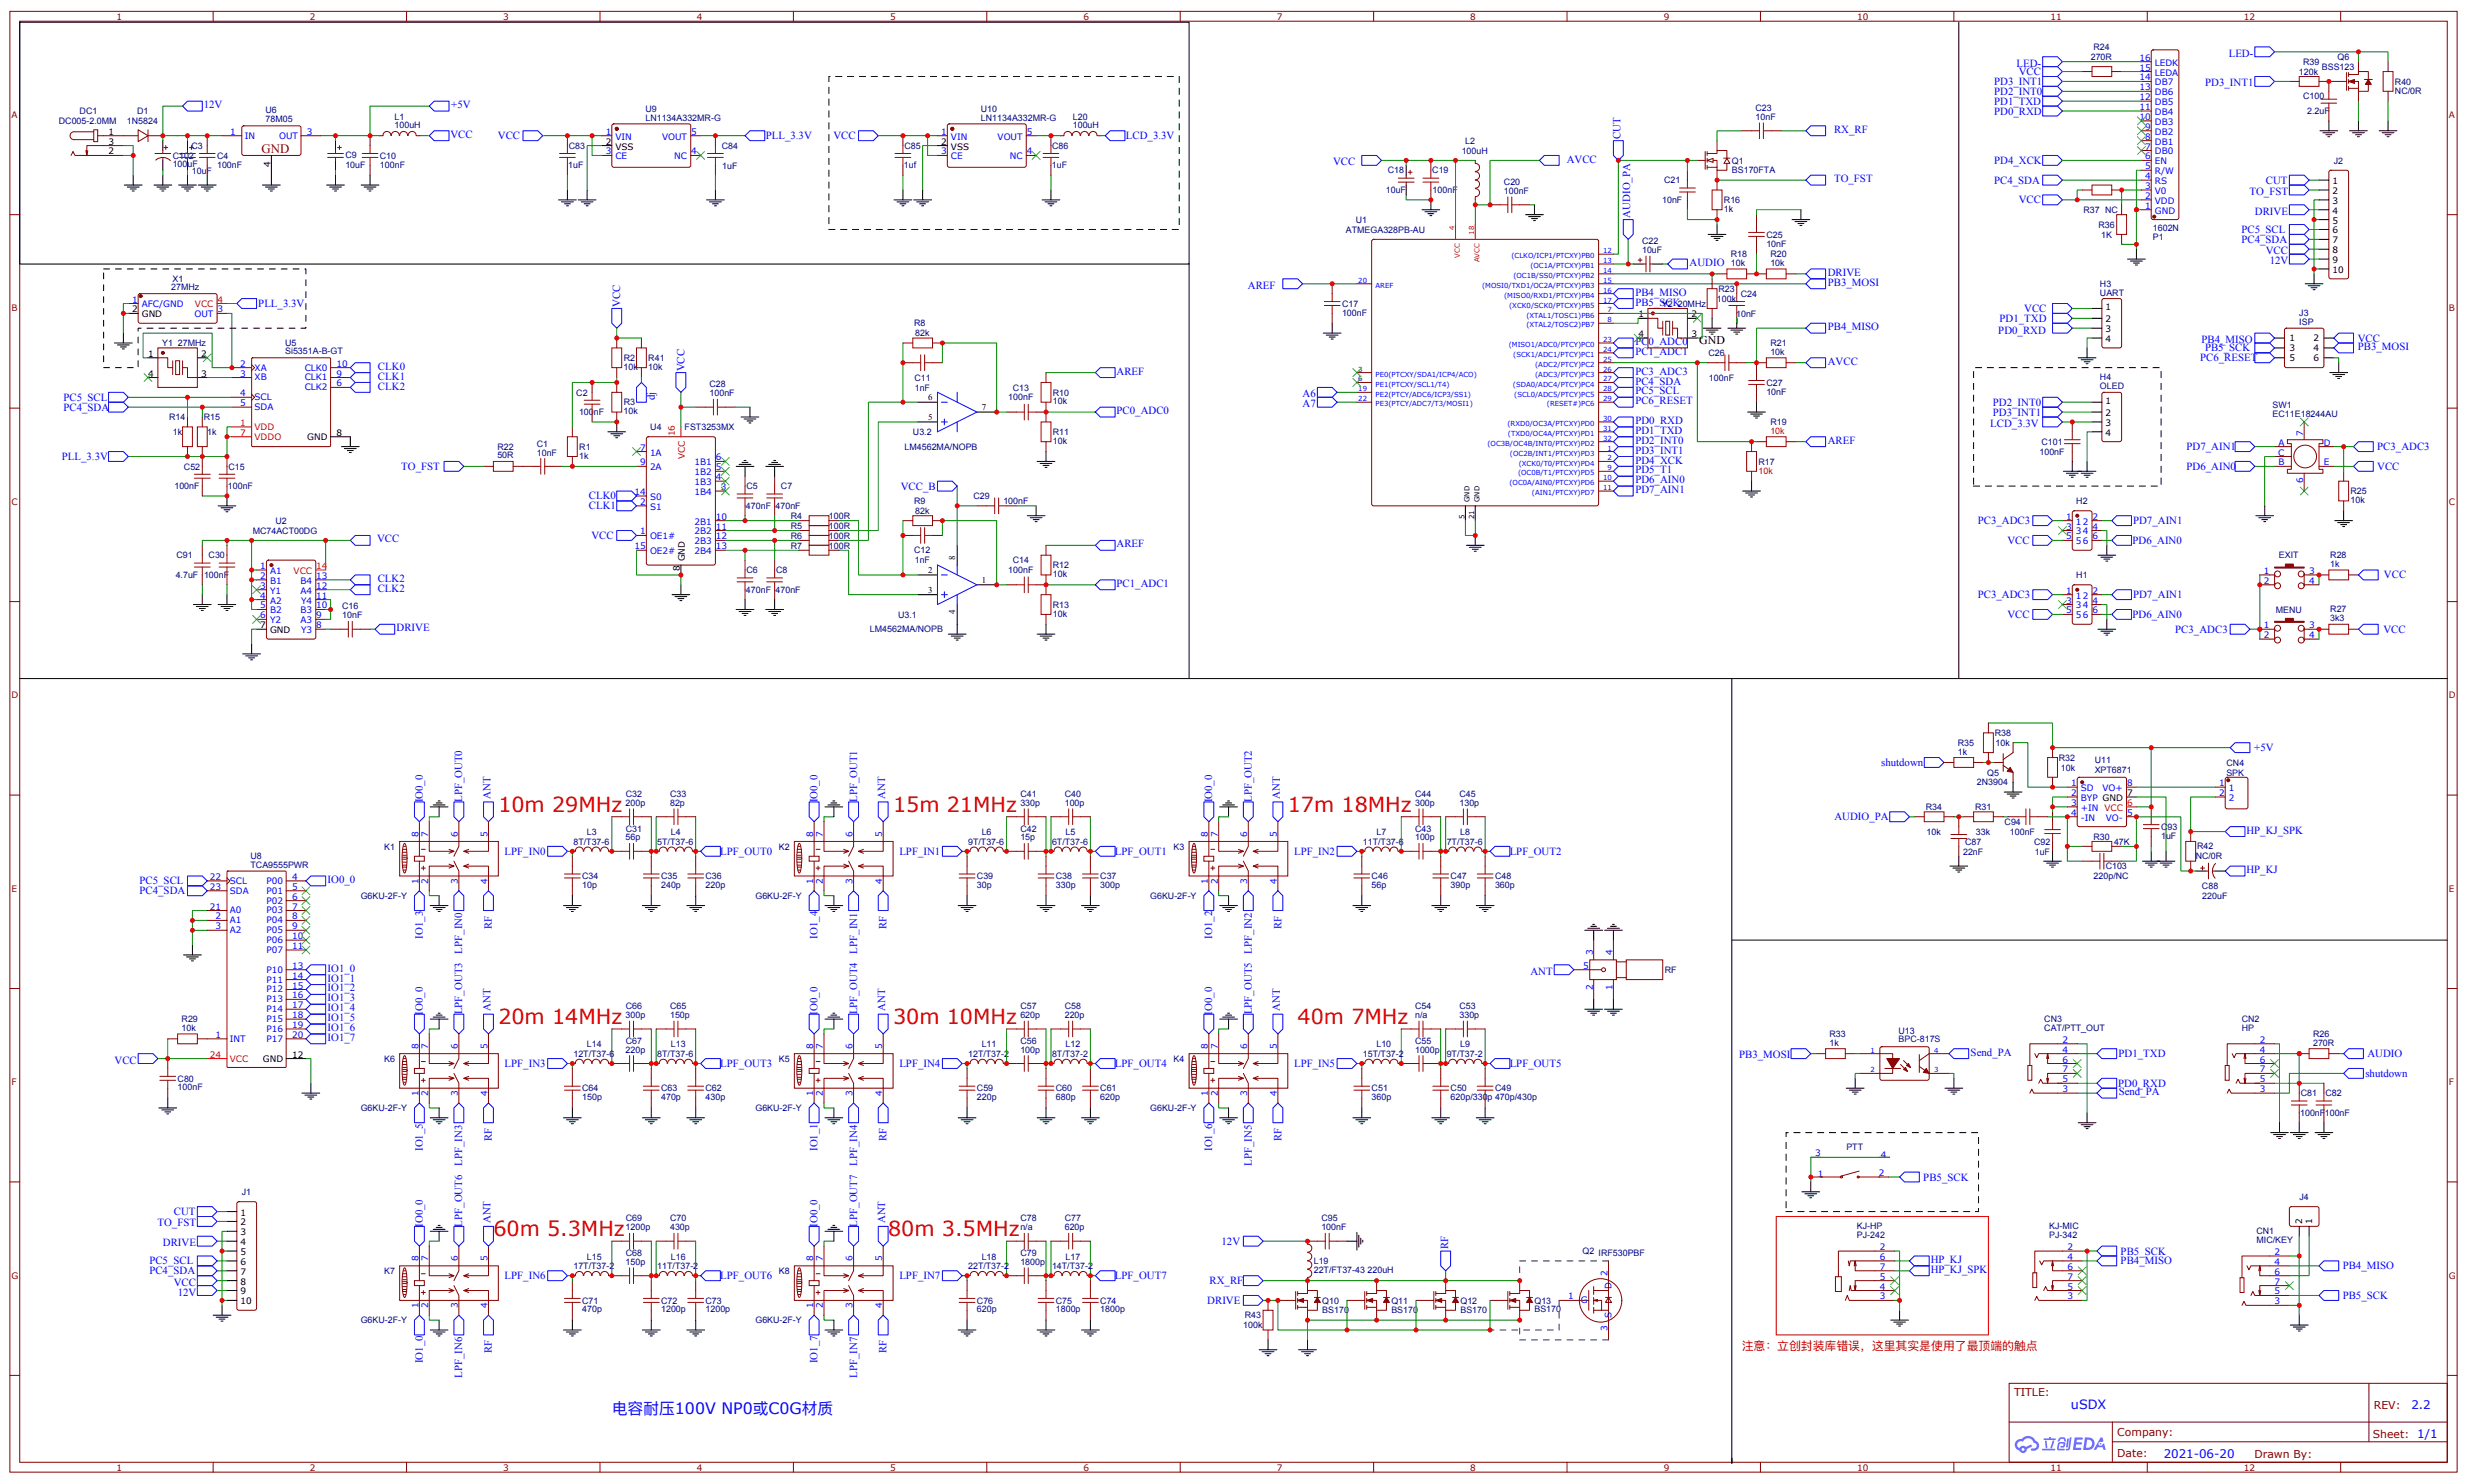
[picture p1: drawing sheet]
<svg xmlns="http://www.w3.org/2000/svg" width="882mm" height="530mm" viewBox="0 0 882 530" stroke-linecap="round" stroke-linejoin="round" font-family="sans-serif">
<defs><g id="words">
<g font-size="7.4" fill="#f00">
<text x="178.2" y="290.2">10m 29MHz</text>
<text x="319.3" y="290.2">15m 21MHz</text>
<text x="460.4" y="290.2">17m 18MHz</text>
<text x="178.2" y="366">20m 14MHz</text>
<text x="319.3" y="366">30m 10MHz</text>
<text x="463.9" y="366">40m 7MHz</text>
<text x="176.4" y="441.9">60m 5.3MHz</text>
<text x="317.5" y="441.9">80m 3.5MHz</text>
</g>
<text font-size="5.6" fill="#00f" x="218.7" y="505.4">电容耐压100V NP0或C0G材质</text>
<text font-size="4.6" fill="#800" x="93.5" y="54.9">GND</text>
<text font-size="4.6" fill="#00f" x="740.3" y="503.4">uSDX</text>
<text font-size="4.2" x="607.5" y="122.9">GND</text>
<text font-size="4.2" fill="#f00" x="622.7" y="482.4">注意：⽴创封装库错误，这⾥其实是使⽤了最顶端的触点</text>
<g font-size="4.2" fill="#00f">
<text x="862.1" y="503.7">2.2</text>
<text x="773.5" y="521">2021-06-20</text>
</g>
<g font-size="3.9" fill="#00f">
<text x="720.9" y="23.8">LED-</text>
<text x="796.8" y="20.3">LED-</text>
<text x="721.7" y="26.9">VCC</text>
<text x="712.9" y="30.4">PD3_INT1</text>
<text x="712.9" y="33.9">PD2_INT0</text>
<text x="788.4" y="30.9">PD3_INT1</text>
<text x="72.8" y="38.7">12V</text>
<text x="161.3" y="38.7">+5V</text>
<text x="712.9" y="37.4">PD1_TXD</text>
<text x="712.9" y="41">PD0_RXD</text>
<text x="655.7" y="47.5">RX_RF</text>
<text x="161" y="49.2">VCC</text>
<text x="178" y="49.7">VCC</text>
<text x="273.8" y="49.8">PLL_3.3V</text>
<text x="297.9" y="49.7">VCC</text>
<text x="402.5" y="49.8">LCD_3.3V</text>
<text x="579.4" y="49.7" transform="rotate(-90 579.4 49.7)">CUT</text>
<text x="476.6" y="59">VCC</text>
<text x="560.1" y="58.1">AVCC</text>
<text x="712.9" y="58.6">PD4_XCK</text>
<text x="655.7" y="65.2">TO_FST</text>
<text x="712.9" y="65.7">PC4_SDA</text>
<text x="810" y="65.7">CUT</text>
<text x="804.2" y="69.7">TO_FST</text>
<text x="582.8" y="77.8" transform="rotate(-90 582.8 77.8)">AUDIO_PA</text>
<text x="721.7" y="72.7">VCC</text>
<text x="806.1" y="76.7">DRIVE</text>
<text x="801.3" y="83.3">PC5_SCL</text>
<text x="801.3" y="86.8">PC4_SDA</text>
<text x="604" y="95.1">AUDIO</text>
<text x="810" y="90.8">VCC</text>
<text x="811.4" y="94.5">12V</text>
<text x="653.4" y="98.7">DRIVE</text>
<text x="446.1" y="103.1">AREF</text>
<text x="584.6" y="105.7">PB4_MISO</text>
<text x="653.4" y="102.2">PB3_MOSI</text>
<text x="92.4" y="109.7">PLL_3.3V</text>
<text x="221.7" y="109.8" transform="rotate(-90 221.7 109.8)">VCC</text>
<text x="584.6" y="109.2">PB5_SCK</text>
<text x="723.7" y="111.6">VCC</text>
<text x="653.4" y="118.1">PB4_MISO</text>
<text x="714.4" y="119.2">PD0_RXD</text>
<text x="714.8" y="115.1">PD1_TXD</text>
<text x="584.6" y="123.4">PC0_ADC0</text>
<text x="787" y="122.6">PB4_MISO</text>
<text x="788.3" y="125.6">PB5_SCK</text>
<text x="842.9" y="122.1">VCC</text>
<text x="842.9" y="125.1">PB3_MOSI</text>
<text x="584.6" y="126.9">PC1_ADC1</text>
<text x="653.4" y="130.4">AVCC</text>
<text x="786.5" y="129.1">PC6_RESET</text>
<text x="135.1" y="132.3">CLK0</text>
<text x="135.1" y="135.8">CLK1</text>
<text x="244.7" y="132.8" transform="rotate(-90 244.7 132.8)">VCC</text>
<text x="399.2" y="133.9">AREF</text>
<text x="584.6" y="133.9">PC3_ADC3</text>
<text x="584.6" y="137.5">PC4_SDA</text>
<text x="22.7" y="143.2">PC5_SCL</text>
<text x="135.1" y="139.3">CLK2</text>
<text x="234.1" y="143.1" transform="rotate(-90 234.1 143.1)">dj</text>
<text x="465.7" y="142">A6</text>
<text x="584.6" y="141">PC5_SCL</text>
<text x="22.7" y="146.8">PC4_SDA</text>
<text x="399.2" y="148">PC0_ADC0</text>
<text x="465.7" y="145.5">A7</text>
<text x="584.6" y="144.5">PC6_RESET</text>
<text x="712.4" y="145">PD2_INT0</text>
<text x="712.4" y="148.5">PD3_INT1</text>
<text x="584.6" y="151.6">PD0_RXD</text>
<text x="584.6" y="155.1">PD1_TXD</text>
<text x="711.5" y="152.6">LCD_3.3V</text>
<text x="584.6" y="158.6">PD2_INT0</text>
<text x="653.4" y="158.6">AREF</text>
<text x="781.7" y="160.9">PD7_AIN1</text>
<text x="849.9" y="160.9">PC3_ADC3</text>
<text x="22.1" y="164.4">PLL_3.3V</text>
<text x="143.5" y="167.9">TO_FST</text>
<text x="584.6" y="162.2">PD3_INT1</text>
<text x="584.6" y="165.7">PD4_XCK</text>
<text x="781.7" y="168">PD6_AIN0</text>
<text x="849.9" y="168">VCC</text>
<text x="584.6" y="169.2">PD5_T1</text>
<text x="584.6" y="172.7">PD6_AIN0</text>
<text x="210.5" y="178.5">CLK0</text>
<text x="322" y="175">VCC_B</text>
<text x="584.6" y="176.3">PD7_AIN1</text>
<text x="210.5" y="182">CLK1</text>
<text x="707" y="187.4">PC3_ADC3</text>
<text x="762.6" y="187.3">PD7_AIN1</text>
<text x="134.8" y="193.9">VCC</text>
<text x="211.4" y="192.6">VCC</text>
<text x="399.2" y="195.6">AREF</text>
<text x="717.6" y="194.5">VCC</text>
<text x="762.3" y="194.3">PD6_AIN0</text>
<text x="135" y="208.1">CLK2</text>
<text x="399.2" y="209.8">PC1_ADC1</text>
<text x="852.3" y="206.7">VCC</text>
<text x="135" y="211.6">CLK2</text>
<text x="707" y="213.9">PC3_ADC3</text>
<text x="762.6" y="213.7">PD7_AIN1</text>
<text x="717.6" y="220.9">VCC</text>
<text x="762.3" y="220.8">PD6_AIN0</text>
<text x="141.8" y="225.6">DRIVE</text>
<text x="777.7" y="226.2">PC3_ADC3</text>
<text x="852.1" y="226.2">VCC</text>
<text x="805.9" y="268.5">+5V</text>
<text x="672.5" y="273.8">shutdown</text>
<text x="151.2" y="286.8" transform="rotate(-90 151.2 286.8)">IO0_0</text>
<text x="165.3" y="286.7" transform="rotate(-90 165.3 286.7)">LPF_OUT0</text>
<text x="175.3" y="285.5" transform="rotate(-90 175.3 285.5)">ANT</text>
<text x="292.3" y="286.8" transform="rotate(-90 292.3 286.8)">IO0_0</text>
<text x="306.4" y="286.7" transform="rotate(-90 306.4 286.7)">LPF_OUT1</text>
<text x="316.4" y="285.5" transform="rotate(-90 316.4 285.5)">ANT</text>
<text x="433.4" y="286.8" transform="rotate(-90 433.4 286.8)">IO0_0</text>
<text x="447.5" y="286.7" transform="rotate(-90 447.5 286.7)">LPF_OUT2</text>
<text x="457.5" y="285.5" transform="rotate(-90 457.5 285.5)">ANT</text>
<text x="655.8" y="293.2">AUDIO_PA</text>
<text x="803.1" y="298">HP_KJ_SPK</text>
<text x="180.4" y="305.5">LPF_IN0</text>
<text x="257.5" y="305.5">LPF_OUT0</text>
<text x="321.5" y="305.5">LPF_IN1</text>
<text x="398.6" y="305.5">LPF_OUT1</text>
<text x="462.6" y="305.5">LPF_IN2</text>
<text x="539.7" y="305.5">LPF_OUT2</text>
<text x="49.9" y="316.1">PC5_SCL</text>
<text x="117.1" y="315.6">IO0_0</text>
<text x="803.1" y="312.1">HP_KJ</text>
<text x="49.9" y="319.6">PC4_SDA</text>
<text x="151.2" y="335.5" transform="rotate(-90 151.2 335.5)">IO1_3</text>
<text x="175.9" y="332" transform="rotate(-90 175.9 332)">RF</text>
<text x="292.3" y="335.5" transform="rotate(-90 292.3 335.5)">IO1_4</text>
<text x="317" y="332" transform="rotate(-90 317 332)">RF</text>
<text x="433.4" y="335.5" transform="rotate(-90 433.4 335.5)">IO1_2</text>
<text x="458.1" y="332" transform="rotate(-90 458.1 332)">RF</text>
<text x="165.3" y="340.8" transform="rotate(-90 165.3 340.8)">LPF_IN0</text>
<text x="306.4" y="340.8" transform="rotate(-90 306.4 340.8)">LPF_IN1</text>
<text x="447.5" y="340.8" transform="rotate(-90 447.5 340.8)">LPF_IN2</text>
<text x="117.1" y="347.3">IO1_0</text>
<text x="117.1" y="350.8">IO1_1</text>
<text x="547.1" y="348.4">ANT</text>
<text x="117.1" y="354.4">IO1_2</text>
<text x="117.1" y="357.9">IO1_3</text>
<text x="117.1" y="361.4">IO1_4</text>
<text x="117.1" y="364.9">IO1_5</text>
<text x="151.2" y="362.6" transform="rotate(-90 151.2 362.6)">IO0_0</text>
<text x="165.3" y="362.5" transform="rotate(-90 165.3 362.5)">LPF_OUT3</text>
<text x="175.3" y="361.4" transform="rotate(-90 175.3 361.4)">ANT</text>
<text x="292.3" y="362.6" transform="rotate(-90 292.3 362.6)">IO0_0</text>
<text x="306.4" y="362.5" transform="rotate(-90 306.4 362.5)">LPF_OUT4</text>
<text x="316.4" y="361.4" transform="rotate(-90 316.4 361.4)">ANT</text>
<text x="433.4" y="362.6" transform="rotate(-90 433.4 362.6)">IO0_0</text>
<text x="447.5" y="362.5" transform="rotate(-90 447.5 362.5)">LPF_OUT5</text>
<text x="457.5" y="361.4" transform="rotate(-90 457.5 361.4)">ANT</text>
<text x="117.1" y="368.5">IO1_6</text>
<text x="117.1" y="372">IO1_7</text>
<text x="704.5" y="377.3">Send_PA</text>
<text x="757.4" y="377.8">PD1_TXD</text>
<text x="846.3" y="377.9">AUDIO</text>
<text x="40.9" y="380.1">VCC</text>
<text x="180.4" y="381.4">LPF_IN3</text>
<text x="257.5" y="381.4">LPF_OUT3</text>
<text x="321.5" y="381.4">LPF_IN4</text>
<text x="398.6" y="381.4">LPF_OUT4</text>
<text x="462.6" y="381.4">LPF_IN5</text>
<text x="539.7" y="381.4">LPF_OUT5</text>
<text x="621.7" y="378.3">PB3_MOSI</text>
<text x="757.3" y="388.5">PD0_RXD</text>
<text x="845.6" y="385">shutdown</text>
<text x="757.4" y="391.4">Send_PA</text>
<text x="175.9" y="407.8" transform="rotate(-90 175.9 407.8)">RF</text>
<text x="317" y="407.8" transform="rotate(-90 317 407.8)">RF</text>
<text x="458.1" y="407.8" transform="rotate(-90 458.1 407.8)">RF</text>
<text x="151.2" y="411.4" transform="rotate(-90 151.2 411.4)">IO1_5</text>
<text x="292.3" y="411.4" transform="rotate(-90 292.3 411.4)">IO1_1</text>
<text x="433.4" y="411.4" transform="rotate(-90 433.4 411.4)">IO1_6</text>
<text x="165.3" y="416.7" transform="rotate(-90 165.3 416.7)">LPF_IN3</text>
<text x="306.4" y="416.7" transform="rotate(-90 306.4 416.7)">LPF_IN4</text>
<text x="447.5" y="416.7" transform="rotate(-90 447.5 416.7)">LPF_IN5</text>
<text x="687.6" y="422">PB5_SCK</text>
<text x="62.1" y="434.3">CUT</text>
<text x="175.3" y="437.2" transform="rotate(-90 175.3 437.2)">ANT</text>
<text x="316.4" y="437.2" transform="rotate(-90 316.4 437.2)">ANT</text>
<text x="56.3" y="438.3">TO_FST</text>
<text x="151.2" y="438.5" transform="rotate(-90 151.2 438.5)">IO0_0</text>
<text x="165.3" y="438.4" transform="rotate(-90 165.3 438.4)">LPF_OUT6</text>
<text x="292.3" y="438.5" transform="rotate(-90 292.3 438.5)">IO0_0</text>
<text x="306.4" y="438.4" transform="rotate(-90 306.4 438.4)">LPF_OUT7</text>
<text x="58.2" y="445.4">DRIVE</text>
<text x="436.7" y="444.9">12V</text>
<text x="517.7" y="446.5" transform="rotate(-90 517.7 446.5)">RF</text>
<text x="758.1" y="448.4">PB5_SCK</text>
<text x="53.4" y="451.9">PC5_SCL</text>
<text x="53.4" y="455.4">PC4_SDA</text>
<text x="690.2" y="455">HP_KJ_SPK</text>
<text x="690.2" y="451.4">HP_KJ</text>
<text x="758.1" y="451.9">PB4_MISO</text>
<text x="837.5" y="453.7">PB4_MISO</text>
<text x="62.1" y="459.5">VCC</text>
<text x="180.4" y="457.2">LPF_IN6</text>
<text x="257.5" y="457.2">LPF_OUT6</text>
<text x="321.5" y="457.2">LPF_IN7</text>
<text x="398.6" y="457.2">LPF_OUT7</text>
<text x="432.4" y="459">RX_RF</text>
<text x="63.6" y="463.1">12V</text>
<text x="431.6" y="466">DRIVE</text>
<text x="837.5" y="464.3">PB5_SCK</text>
<text x="175.9" y="483.7" transform="rotate(-90 175.9 483.7)">RF</text>
<text x="317" y="483.7" transform="rotate(-90 317 483.7)">RF</text>
<text x="151.2" y="487.2" transform="rotate(-90 151.2 487.2)">IO1_0</text>
<text x="292.3" y="487.2" transform="rotate(-90 292.3 487.2)">IO1_7</text>
<text x="165.3" y="492.5" transform="rotate(-90 165.3 492.5)">LPF_IN6</text>
<text x="306.4" y="492.5" transform="rotate(-90 306.4 492.5)">LPF_IN7</text>
</g>
<g font-size="3.9" fill="#800">
<text x="720" y="499">TITLE:</text>
<text x="848.6" y="503.7">REV:</text>
<text x="756.9" y="513.2">Company:</text>
<text x="848.3" y="513.8">Sheet: 1/1</text>
<text x="756.9" y="520.9">Date:</text>
<text x="806" y="521">Drawn By:</text>
</g>
<g font-size="3.2" fill="#800">
<text x="41.6" y="7.1">1</text>
<text x="110.8" y="7.1">2</text>
<text x="179.9" y="7.1">3</text>
<text x="249.1" y="7.1">4</text>
<text x="318.2" y="7.1">5</text>
<text x="387.3" y="7.1">6</text>
<text x="456.5" y="7.1">7</text>
<text x="525.6" y="7.1">8</text>
<text x="594.8" y="7.1">9</text>
<text x="663.9" y="7.1">10</text>
<text x="733.1" y="7.1">11</text>
<text x="802.2" y="7.1">12</text>
<text x="4.1" y="42.2">A</text>
<text x="875.4" y="42.2">A</text>
<text x="4.1" y="111.3">B</text>
<text x="875.4" y="111.3">B</text>
<text x="4.1" y="180.4">C</text>
<text x="875.4" y="180.4">C</text>
<text x="4.1" y="249.6">D</text>
<text x="875.4" y="249.6">D</text>
<text x="4.1" y="318.7">E</text>
<text x="875.4" y="318.7">E</text>
<text x="4.1" y="387.9">F</text>
<text x="875.4" y="387.9">F</text>
<text x="4.1" y="457">G</text>
<text x="875.4" y="457">G</text>
<text x="41.6" y="525.6">1</text>
<text x="110.8" y="525.6">2</text>
<text x="179.9" y="525.6">3</text>
<text x="249.1" y="525.6">4</text>
<text x="318.2" y="525.6">5</text>
<text x="387.3" y="525.6">6</text>
<text x="456.5" y="525.6">7</text>
<text x="525.6" y="525.6">8</text>
<text x="594.8" y="525.6">9</text>
<text x="663.9" y="525.6">10</text>
<text x="733.1" y="525.6">11</text>
<text x="802.2" y="525.6">12</text>
</g>
<g font-size="3.2" fill="#000080">
<text x="748.4" y="17.9">R24</text>
<text x="747.4" y="21.4">270R</text>
<text x="823.4" y="23.1">R39</text>
<text x="835.7" y="21.4">Q6</text>
<text x="821.9" y="26.7">120k</text>
<text x="830" y="24.9">BSS123</text>
<text x="823.3" y="35.5">C100</text>
<text x="856.2" y="33.5">NC/0R</text>
<text x="856.2" y="30.2">R40</text>
<text x="28.5" y="40.8">DC1</text>
<text x="49.1" y="40.9">D1</text>
<text x="94.9" y="40.5">U6</text>
<text x="230.7" y="40">U9</text>
<text x="350.7" y="40">U10</text>
<text x="627.6" y="39.7">C23</text>
<text x="824.8" y="40.8">2.2uF</text>
<text x="21" y="44.3">DC005-2.0MM</text>
<text x="45.4" y="44.4">1N5824</text>
<text x="94.9" y="43.8">78M05</text>
<text x="141" y="45.9">100uH</text>
<text x="141" y="42.8">L1</text>
<text x="230.7" y="43.2">LN1134A332MR-G</text>
<text x="350.7" y="43.2">LN1134A332MR-G</text>
<text x="383.5" y="45.9">100uH</text>
<text x="383.5" y="42.7">L20</text>
<text x="627.6" y="42.9">10nF</text>
<text x="68.5" y="53.2">C3</text>
<text x="203.4" y="53.2">C83</text>
<text x="258" y="53.2">C84</text>
<text x="323.3" y="53.2">C85</text>
<text x="376.1" y="53.2">C86</text>
<text x="523.8" y="51.4">L2</text>
<text x="61.7" y="59.9">100uF</text>
<text x="61.7" y="56.7">C102</text>
<text x="77.6" y="59.9">100nF</text>
<text x="77.6" y="56.7">C4</text>
<text x="123.5" y="59.9">10uF</text>
<text x="123.5" y="56.6">C9</text>
<text x="135.8" y="59.9">100nF</text>
<text x="135.8" y="56.7">C10</text>
<text x="522.5" y="54.9">100uH</text>
<text x="619.1" y="58.5">Q1</text>
<text x="834.4" y="58.5">J2</text>
<text x="68.6" y="62">10uF</text>
<text x="203.2" y="60.2">1uF</text>
<text x="258.2" y="60.3">1uF</text>
<text x="323.1" y="60.2">1uf</text>
<text x="376" y="60.2">1uF</text>
<text x="496.2" y="62">C18</text>
<text x="512" y="62">C19</text>
<text x="594.9" y="65.5">C21</text>
<text x="619.1" y="61.7">BS170FTA</text>
<text x="495.4" y="69">10uF</text>
<text x="512.2" y="69">100nF</text>
<text x="537.6" y="69.3">100nF</text>
<text x="537.6" y="66.1">C20</text>
<text x="594.2" y="72.6">10nF</text>
<text x="616.3" y="75.8">1k</text>
<text x="616.3" y="72.6">R16</text>
<text x="744.9" y="76.1">R37 NC</text>
<text x="481.1" y="83.2">ATMEGA328PB-AU</text>
<text x="484.7" y="79.6">U1</text>
<text x="750.2" y="81.4">R36</text>
<text x="769.7" y="82.6">1602N</text>
<text x="587" y="87.3">C22</text>
<text x="631.5" y="88.1">10nF</text>
<text x="631.5" y="84.9">C25</text>
<text x="751.2" y="85">1K</text>
<text x="769.7" y="86">P1</text>
<text x="587" y="90.5">10uF</text>
<text x="618.8" y="95.1">10k</text>
<text x="618.8" y="91.9">R18</text>
<text x="632.9" y="95.1">10k</text>
<text x="632.9" y="91.9">R20</text>
<text x="61.7" y="100.8">X1</text>
<text x="61.2" y="103.8">27MHz</text>
<text x="613.8" y="107.9">100k</text>
<text x="614.3" y="104.3">R23</text>
<text x="622.3" y="106.1">C24</text>
<text x="750.7" y="105.7">UART</text>
<text x="750.7" y="102.5">H3</text>
<text x="479.8" y="112.8">100nF</text>
<text x="479.8" y="109.6">C17</text>
<text x="594.2" y="109.6">Y2</text>
<text x="599.8" y="109.6">20MHz</text>
<text x="620.7" y="113.2">10nF</text>
<text x="822" y="113">J3</text>
<text x="326.8" y="116.7">R8</text>
<text x="822" y="116.2">ISP</text>
<text x="58" y="123.7">Y1</text>
<text x="63.6" y="123.7">27MHz</text>
<text x="101.9" y="123.8">U5</text>
<text x="327.2" y="120.2">82k</text>
<text x="632.9" y="123.6">R21</text>
<text x="101.9" y="126.7">Si5351A-B-GT</text>
<text x="223" y="129">R2</text>
<text x="231.8" y="129">R41</text>
<text x="610.8" y="127.2">C26</text>
<text x="632.9" y="126.8">10k</text>
<text x="223" y="132.2">10k</text>
<text x="231.8" y="132.2">10k</text>
<text x="327" y="136">C11</text>
<text x="610.9" y="136.1">100nF</text>
<text x="631.5" y="137.8">C27</text>
<text x="750.7" y="136">H4</text>
<text x="206" y="141.4">C2</text>
<text x="253.7" y="141.6">100nF</text>
<text x="253.7" y="138.5">C28</text>
<text x="327" y="139.6">1nF</text>
<text x="360.5" y="143.1">100nF</text>
<text x="362.1" y="139.6">C13</text>
<text x="376.4" y="141.4">R10</text>
<text x="631.5" y="141">10nF</text>
<text x="750.7" y="139.2">OLED</text>
<text x="207" y="148.4">100nF</text>
<text x="223" y="148.1">10k</text>
<text x="223" y="144.9">R3</text>
<text x="376.4" y="144.6">10k</text>
<text x="812.4" y="149">EC11E18244AU</text>
<text x="812.4" y="145.9">SW1</text>
<text x="60.5" y="150.2">R14</text>
<text x="61.8" y="155.5">1k</text>
<text x="72.8" y="150.2">R15</text>
<text x="74.1" y="155.5">1k</text>
<text x="232.5" y="153.7">U4</text>
<text x="244.8" y="153.7">FST3253MX</text>
<text x="326.4" y="155.5">U3.2</text>
<text x="376.4" y="155.5">R11</text>
<text x="632.9" y="151.9">R19</text>
<text x="177.8" y="160.7">R22</text>
<text x="191.9" y="159.6">C1</text>
<text x="207.1" y="160.8">R1</text>
<text x="323.4" y="160.8">LM4562MA/NOPB</text>
<text x="376.4" y="158.7">10k</text>
<text x="729.8" y="159">C101</text>
<text x="65.8" y="167.8">C52</text>
<text x="81.6" y="167.8">C15</text>
<text x="177.8" y="163.9">50R</text>
<text x="191.9" y="162.8">10nF</text>
<text x="207.1" y="164">1k</text>
<text x="628.7" y="166.1">R17</text>
<text x="729.1" y="162.5">100nF</text>
<text x="62.4" y="174.9">100nF</text>
<text x="81.5" y="174.9">100nF</text>
<text x="266.9" y="174.9">C5</text>
<text x="279.2" y="174.9">C7</text>
<text x="348" y="178.4">C29</text>
<text x="840.3" y="179.8">10k</text>
<text x="840.3" y="176.7">R25</text>
<text x="266.7" y="181.9">470nF</text>
<text x="277.3" y="181.9">470nF</text>
<text x="282.7" y="185.5">R4</text>
<text x="296.4" y="185.5">100R</text>
<text x="326.8" y="180.2">R9</text>
<text x="327.2" y="183.7">82k</text>
<text x="358.7" y="180.2">100nF</text>
<text x="742.3" y="180.2">H2</text>
<text x="90.3" y="190.8">MC74ACT00DG</text>
<text x="98.4" y="187.2">U2</text>
<text x="282.7" y="189">R5</text>
<text x="296.4" y="189">100R</text>
<text x="282.7" y="192.5">R6</text>
<text x="282.7" y="196.1">R7</text>
<text x="296.4" y="192.5">100R</text>
<text x="296.4" y="196.1">100R</text>
<text x="326.8" y="197.8">C12</text>
<text x="63.1" y="199.5">C91</text>
<text x="74.6" y="199.6">C30</text>
<text x="327" y="201.3">1nF</text>
<text x="362.1" y="201.3">C14</text>
<text x="376.4" y="203.1">R12</text>
<text x="814.7" y="199.6">EXIT</text>
<text x="833.1" y="202.7">1k</text>
<text x="833.1" y="199.5">R28</text>
<text x="62.8" y="206.6">4.7uF</text>
<text x="72.9" y="206.6">100nF</text>
<text x="266.9" y="204.9">C6</text>
<text x="277.4" y="204.9">C8</text>
<text x="360.5" y="204.9">100nF</text>
<text x="376.4" y="206.3">10k</text>
<text x="742.3" y="206.7">H1</text>
<text x="266.7" y="211.9">470nF</text>
<text x="277.3" y="211.9">470nF</text>
<text x="122.3" y="221">10nF</text>
<text x="122.3" y="217.8">C16</text>
<text x="321.1" y="220.7">U3.1</text>
<text x="376.4" y="220.4">10k</text>
<text x="376.4" y="217.2">R13</text>
<text x="813.6" y="219">MENU</text>
<text x="833.1" y="218.9">R27</text>
<text x="311" y="226">LM4562MA/NOPB</text>
<text x="833.1" y="222.1">3k3</text>
<text x="713.1" y="263.1">R38</text>
<text x="699.9" y="269.7">1k</text>
<text x="699.9" y="266.5">R35</text>
<text x="713.4" y="266.6">10k</text>
<text x="736.1" y="271.9">R32</text>
<text x="736.8" y="275.4">10k</text>
<text x="748.8" y="272.8">U11</text>
<text x="796" y="273.7">CN4</text>
<text x="706.8" y="280.7">2N3904</text>
<text x="710.4" y="277.2">Q5</text>
<text x="748.8" y="276.2">XPT6871</text>
<text x="795.9" y="277.2">SPK</text>
<text x="223.7" y="284.9">C32</text>
<text x="239.6" y="284.9">C33</text>
<text x="364.8" y="284.9">C41</text>
<text x="380.7" y="284.9">C40</text>
<text x="505.9" y="284.9">C44</text>
<text x="521.8" y="284.9">C45</text>
<text x="223.7" y="288">200p</text>
<text x="239.5" y="288">82p</text>
<text x="364.8" y="288">330p</text>
<text x="380.7" y="288">100p</text>
<text x="505.9" y="288">300p</text>
<text x="521.8" y="288">130p</text>
<text x="688.4" y="289.5">R34</text>
<text x="706.1" y="289.5">R31</text>
<text x="209.8" y="298.5">L3</text>
<text x="223.7" y="297.2">C31</text>
<text x="239.8" y="298.5">L4</text>
<text x="350.9" y="298.5">L6</text>
<text x="364.8" y="297.2">C42</text>
<text x="380.9" y="298.5">L5</text>
<text x="492.1" y="298.5">L7</text>
<text x="505.9" y="297.2">C43</text>
<text x="522" y="298.5">L8</text>
<text x="688.7" y="298.4">10k</text>
<text x="706.4" y="298.4">33k</text>
<text x="716.6" y="294.8">C94</text>
<text x="718.5" y="298.4">100nF</text>
<text x="772.6" y="299.7">1uF</text>
<text x="772.6" y="296.6">C93</text>
<text x="137.3" y="303.6">K1</text>
<text x="205" y="301.9">8T/T37-6</text>
<text x="223.7" y="300.4">56p</text>
<text x="235" y="301.9">5T/T37-6</text>
<text x="278.4" y="303.6">K2</text>
<text x="346.1" y="301.9">9T/T37-6</text>
<text x="364.8" y="300.4">15p</text>
<text x="376.1" y="301.9">6T/T37-6</text>
<text x="419.6" y="303.6">K3</text>
<text x="487.2" y="301.9">11T/T37-6</text>
<text x="505.9" y="300.4">100p</text>
<text x="517.2" y="301.9">7T/T37-6</text>
<text x="701.8" y="305.4">22nF</text>
<text x="702.5" y="301.9">C87</text>
<text x="727.2" y="301.9">C92</text>
<text x="727.4" y="305.4">1uF</text>
<text x="748.4" y="300.1">R30</text>
<text x="755.8" y="301.9">47K</text>
<text x="785.4" y="303.6">R42</text>
<text x="89.6" y="310.3">TCA9555PWR</text>
<text x="89.6" y="307.1">U8</text>
<text x="752.8" y="310.7">C103</text>
<text x="784.9" y="307.1">NC/0R</text>
<text x="208.1" y="317.4">10p</text>
<text x="208.1" y="314.2">C34</text>
<text x="236.4" y="317.4">240p</text>
<text x="236.4" y="314.2">C35</text>
<text x="252.2" y="317.4">220p</text>
<text x="252.2" y="314.2">C36</text>
<text x="349.2" y="317.4">30p</text>
<text x="349.3" y="314.2">C39</text>
<text x="377.5" y="317.4">330p</text>
<text x="377.5" y="314.2">C38</text>
<text x="393.3" y="317.4">300p</text>
<text x="393.4" y="314.2">C37</text>
<text x="490.4" y="317.4">56p</text>
<text x="490.4" y="314.2">C46</text>
<text x="518.6" y="317.4">390p</text>
<text x="518.6" y="314.2">C47</text>
<text x="534.5" y="317.4">360p</text>
<text x="534.5" y="314.2">C48</text>
<text x="748.4" y="314.2">220p/NC</text>
<text x="787.2" y="317.7">C88</text>
<text x="129" y="321.3">G6KU-2F-Y</text>
<text x="270.1" y="321.3">G6KU-2F-Y</text>
<text x="411.2" y="321.3">G6KU-2F-Y</text>
<text x="787.3" y="321.3">220uF</text>
<text x="595.1" y="347.7">RF</text>
<text x="64.9" y="365.3">R29</text>
<text x="223.7" y="363.9">300p</text>
<text x="223.7" y="360.7">C66</text>
<text x="239.5" y="363.9">150p</text>
<text x="239.6" y="360.7">C65</text>
<text x="364.8" y="363.9">620p</text>
<text x="364.8" y="360.7">C57</text>
<text x="380.7" y="363.9">220p</text>
<text x="380.7" y="360.7">C58</text>
<text x="505.9" y="363.9">n/a</text>
<text x="505.9" y="360.7">C54</text>
<text x="521.8" y="363.9">330p</text>
<text x="521.8" y="360.7">C53</text>
<text x="730.8" y="365.2">CN3</text>
<text x="801.4" y="365.2">CN2</text>
<text x="64.9" y="368.5">10k</text>
<text x="654.1" y="370.6">R33</text>
<text x="678.7" y="369.4">U13</text>
<text x="730.8" y="368.3">CAT/PTT_OUT</text>
<text x="801.4" y="368.3">HP</text>
<text x="826.9" y="370.6">R26</text>
<text x="205" y="377.7">12T/T37-6</text>
<text x="209.8" y="374.4">L14</text>
<text x="223.7" y="376.2">220p</text>
<text x="223.7" y="373.1">C67</text>
<text x="235" y="377.7">8T/T37-6</text>
<text x="239.8" y="374.4">L13</text>
<text x="346.1" y="377.7">12T/T37-2</text>
<text x="350.9" y="374.4">L11</text>
<text x="364.8" y="376.2">100p</text>
<text x="364.8" y="373.1">C56</text>
<text x="376.1" y="377.7">8T/T37-2</text>
<text x="380.9" y="374.4">L12</text>
<text x="487.2" y="377.7">15T/T37-2</text>
<text x="492.1" y="374.4">L10</text>
<text x="505.9" y="376.2">1000p</text>
<text x="505.9" y="373.1">C55</text>
<text x="517.2" y="377.7">9T/T37-2</text>
<text x="522" y="374.4">L9</text>
<text x="654.1" y="373.8">1k</text>
<text x="678.7" y="372.4">BPC-817S</text>
<text x="826.9" y="373.8">270R</text>
<text x="137.3" y="379.5">K6</text>
<text x="278.4" y="379.5">K5</text>
<text x="419.6" y="379.5">K4</text>
<text x="63.5" y="389.7">100nF</text>
<text x="63.5" y="386.6">C80</text>
<text x="208.1" y="393.3">150p</text>
<text x="208.1" y="390.1">C64</text>
<text x="236.4" y="393.3">470p</text>
<text x="236.4" y="390.1">C63</text>
<text x="252.2" y="393.3">430p</text>
<text x="252.2" y="390.1">C62</text>
<text x="349.2" y="393.3">220p</text>
<text x="349.3" y="390.1">C59</text>
<text x="377.5" y="393.3">680p</text>
<text x="377.5" y="390.1">C60</text>
<text x="393.3" y="393.3">620p</text>
<text x="393.4" y="390.1">C61</text>
<text x="490.4" y="393.3">360p</text>
<text x="490.4" y="390.1">C51</text>
<text x="518.6" y="393.3">620p/330p 470p/430p</text>
<text x="518.6" y="390.1">C50</text>
<text x="534.5" y="390.1">C49</text>
<text x="822.5" y="391.9">C81</text>
<text x="831.3" y="391.9">C82</text>
<text x="129" y="397.1">G6KU-2F-Y</text>
<text x="270.1" y="397.1">G6KU-2F-Y</text>
<text x="411.2" y="397.1">G6KU-2F-Y</text>
<text x="822.3" y="398.9">100nF</text>
<text x="831.1" y="398.9">100nF</text>
<text x="660.1" y="411.2">PTT</text>
<text x="86.5" y="427.1">J1</text>
<text x="822" y="428.9">J4</text>
<text x="223.7" y="436.6">C69</text>
<text x="239.6" y="436.6">C70</text>
<text x="364.8" y="436.6">C78</text>
<text x="380.7" y="436.6">C77</text>
<text x="472.4" y="436.6">C95</text>
<text x="223.7" y="439.7">1200p</text>
<text x="239.5" y="439.7">430p</text>
<text x="364.8" y="439.7">n/a</text>
<text x="380.7" y="439.7">620p</text>
<text x="472.4" y="439.7">100nF</text>
<text x="663.8" y="442.4">PJ-242</text>
<text x="663.8" y="439.1">KJ-HP</text>
<text x="732.6" y="442.4">PJ-342</text>
<text x="732.6" y="439.2">KJ-MIC</text>
<text x="806.7" y="441">CN1</text>
<text x="223.7" y="448.9">C68</text>
<text x="364.8" y="448.9">C79</text>
<text x="565.8" y="448.3">Q2 IRF530PBF</text>
<text x="806.7" y="444.2">MIC/KEY</text>
<text x="137.3" y="455.3">K7</text>
<text x="205" y="453.6">17T/T37-2</text>
<text x="209.8" y="450.2">L15</text>
<text x="223.7" y="452.1">150p</text>
<text x="235" y="453.6">11T/T37-2</text>
<text x="239.8" y="450.2">L16</text>
<text x="278.4" y="455.3">K8</text>
<text x="346.1" y="453.6">22T/T37-2</text>
<text x="350.9" y="450.2">L18</text>
<text x="364.8" y="452.1">1800p</text>
<text x="376.1" y="453.6">14T/T37-2</text>
<text x="380.9" y="450.2">L17</text>
<text x="469.7" y="455">22T/FT37-43 220uH</text>
<text x="469.7" y="451.9">L19</text>
<text x="208.1" y="465.9">C71</text>
<text x="236.4" y="465.9">C72</text>
<text x="252.2" y="465.9">C73</text>
<text x="349.3" y="465.9">C76</text>
<text x="377.5" y="465.9">C75</text>
<text x="393.4" y="465.9">C74</text>
<text x="472.7" y="465.9">Q10</text>
<text x="497.4" y="465.9">Q11</text>
<text x="522.1" y="465.9">Q12</text>
<text x="548.6" y="465.9">Q13</text>
<text x="129" y="473">G6KU-2F-Y</text>
<text x="208.1" y="469.1">470p</text>
<text x="236.4" y="469.1">1200p</text>
<text x="252.2" y="469.1">1200p</text>
<text x="270.1" y="473">G6KU-2F-Y</text>
<text x="349.2" y="469.1">620p</text>
<text x="377.5" y="469.1">1800p</text>
<text x="393.3" y="469.1">1800p</text>
<text x="445" y="471.2">R43</text>
<text x="472.7" y="469.1">BS170</text>
<text x="497.4" y="469.1">BS170</text>
<text x="522.1" y="469.1">BS170</text>
<text x="548.6" y="469.1">BS170</text>
<text x="444.5" y="474.7">100k</text>
</g>
<g font-size="3.2" fill="#00f">
<text x="764.8" y="21.7">16</text>
<text x="770.4" y="23.5">LEDK</text>
<text x="764.8" y="28.8">14</text>
<text x="764.8" y="25.2">15</text>
<text x="770.4" y="27">LEDA</text>
<text x="764.8" y="35.8">12</text>
<text x="764.8" y="32.3">13</text>
<text x="770.4" y="34">DB6</text>
<text x="770.4" y="30.5">DB7</text>
<text x="764.8" y="39.3">11</text>
<text x="770.4" y="41.1">DB4</text>
<text x="770.4" y="37.6">DB5</text>
<text x="764.8" y="42.9">10</text>
<text x="766.9" y="46.4">9</text>
<text x="770.4" y="44.6">DB3</text>
<text x="82.3" y="48.2">1</text>
<text x="87.5" y="49.6">IN</text>
<text x="99.8" y="49.6">OUT</text>
<text x="109.7" y="48.2">3</text>
<text x="216.5" y="48.2">1</text>
<text x="220" y="49.9">VIN</text>
<text x="236.7" y="49.9">VOUT</text>
<text x="247.1" y="48.2">5</text>
<text x="336.5" y="48.2">1</text>
<text x="340" y="49.9">VIN</text>
<text x="356.6" y="49.9">VOUT</text>
<text x="367.1" y="48.2">5</text>
<text x="766.9" y="53.4">7</text>
<text x="766.9" y="49.9">8</text>
<text x="770.4" y="51.7">DB1</text>
<text x="770.4" y="48.2">DB2</text>
<text x="216.5" y="55.2">3</text>
<text x="220" y="57">CE</text>
<text x="241" y="57">NC</text>
<text x="247.1" y="55.2">4</text>
<text x="336.5" y="55.2">3</text>
<text x="340" y="57">CE</text>
<text x="361" y="57">NC</text>
<text x="367.1" y="55.2">4</text>
<text x="766.9" y="57">6</text>
<text x="770.4" y="58.7">EN</text>
<text x="770.4" y="55.2">DB0</text>
<text x="766.9" y="64">4</text>
<text x="766.9" y="60.5">5</text>
<text x="770.4" y="65.8">RS</text>
<text x="770.4" y="62.3">R/W</text>
<text x="766.9" y="71.1">2</text>
<text x="766.9" y="67.6">3</text>
<text x="770.4" y="69.3">V0</text>
<text x="766.9" y="74.6">1</text>
<text x="770.4" y="76.4">GND</text>
<text x="770.4" y="72.8">VDD</text>
<text x="47.2" y="108.1">1</text>
<text x="50.7" y="109.9">AFC/GND</text>
<text x="69.5" y="113.4">OUT</text>
<text x="77.8" y="111.7">3</text>
<text x="85.8" y="131.1">2</text>
<text x="120.3" y="131.1">10</text>
<text x="85.8" y="134.6">3</text>
<text x="91" y="132.5">XA</text>
<text x="91" y="136">XB</text>
<text x="108.9" y="136">CLK1</text>
<text x="108.9" y="132.5">CLK0</text>
<text x="120.3" y="134.6">9</text>
<text x="85.8" y="141.6">4</text>
<text x="91" y="143.1">SCL</text>
<text x="108.9" y="139.5">CLK2</text>
<text x="120.3" y="138.1">6</text>
<text x="85.8" y="145.2">5</text>
<text x="91" y="146.6">SDA</text>
<text x="823.4" y="155.8" transform="rotate(-90 823.4 155.8)">7</text>
<text x="228.9" y="161">7</text>
<text x="814.5" y="159.3">A</text>
<text x="830.8" y="159.3">D</text>
<text x="228.9" y="166.3">9</text>
<text x="232.4" y="162.8">1A</text>
<text x="248.2" y="166.3">1B1</text>
<text x="255.9" y="164.6">6</text>
<text x="814.5" y="162.8">C</text>
<text x="814.5" y="166.3">B</text>
<text x="830.8" y="166.3">E</text>
<text x="232.4" y="168.1">2A</text>
<text x="248.2" y="173.4">1B3</text>
<text x="248.2" y="169.9">1B2</text>
<text x="255.9" y="171.6">4</text>
<text x="255.9" y="168.1">5</text>
<text x="823.4" y="172.6" transform="rotate(-90 823.4 172.6)">6</text>
<text x="226.9" y="176.9">14</text>
<text x="232.4" y="178.7">S0</text>
<text x="248.2" y="176.9">1B4</text>
<text x="257.7" y="175.2">3</text>
<text x="228.9" y="180.4">2</text>
<text x="232.4" y="182.2">S1</text>
<text x="255.9" y="185.7">10</text>
<text x="738.6" y="185.7">1</text>
<text x="748.1" y="185.7">2</text>
<text x="228.9" y="191">1</text>
<text x="248.2" y="187.5">2B1</text>
<text x="248.2" y="191">2B2</text>
<text x="255.9" y="189.3">11</text>
<text x="738.6" y="189.3">3</text>
<text x="742.1" y="187.5">12</text>
<text x="742.1" y="191">34</text>
<text x="748.1" y="189.3">4</text>
<text x="226.9" y="196.3">15</text>
<text x="232.4" y="192.8">OE1#</text>
<text x="248.2" y="194.6">2B3</text>
<text x="255.9" y="192.8">12</text>
<text x="255.9" y="196.3">13</text>
<text x="738.6" y="192.8">5</text>
<text x="742.1" y="194.6">56</text>
<text x="748.1" y="192.8">6</text>
<text x="93.1" y="203.4">1</text>
<text x="232.4" y="198.1">OE2#</text>
<text x="248.2" y="198.1">2B4</text>
<text x="93.1" y="206.9">2</text>
<text x="96.6" y="205.1">A1</text>
<text x="96.6" y="208.7">B1</text>
<text x="107.4" y="208.7">B4</text>
<text x="113.1" y="206.9">13</text>
<text x="809.4" y="205.1">1</text>
<text x="809.4" y="208.7">2</text>
<text x="825.5" y="205.1">3</text>
<text x="825.5" y="208.7">4</text>
<text x="93.1" y="210.4">3</text>
<text x="93.1" y="214">4</text>
<text x="96.6" y="212.2">Y1</text>
<text x="96.6" y="215.7">A2</text>
<text x="107.4" y="212.2">A4</text>
<text x="107.6" y="215.7">Y4</text>
<text x="113.1" y="214">11</text>
<text x="113.1" y="210.4">12</text>
<text x="738.6" y="212.2">1</text>
<text x="738.6" y="215.7">3</text>
<text x="742.1" y="214">12</text>
<text x="748.1" y="215.7">4</text>
<text x="748.1" y="212.2">2</text>
<text x="93.1" y="217.5">5</text>
<text x="93.1" y="221">6</text>
<text x="96.6" y="219.3">B2</text>
<text x="107.4" y="219.3">B3</text>
<text x="113.1" y="221">9</text>
<text x="113.1" y="217.5">10</text>
<text x="738.6" y="219.3">5</text>
<text x="742.1" y="217.5">34</text>
<text x="742.1" y="221">56</text>
<text x="748.1" y="219.3">6</text>
<text x="96.6" y="222.8">Y2</text>
<text x="107.4" y="222.8">A3</text>
<text x="107.6" y="226.3">Y3</text>
<text x="113.1" y="224.5">8</text>
<text x="809.4" y="224.5">1</text>
<text x="825.5" y="224.5">3</text>
<text x="809.4" y="228.1">2</text>
<text x="825.5" y="228.1">4</text>
<text x="740.4" y="281">1</text>
<text x="760.4" y="281">8</text>
<text x="793.3" y="281">1</text>
<text x="740.4" y="284.5">2</text>
<text x="743.9" y="282.8">SD</text>
<text x="743.9" y="286.3">BYP GND</text>
<text x="751.7" y="282.8">VO+</text>
<text x="793.3" y="284.5">2</text>
<text x="796.8" y="282.8">1</text>
<text x="796.8" y="286.3">2</text>
<text x="740.4" y="288">3</text>
<text x="740.4" y="291.6">4</text>
<text x="743.9" y="289.8">+IN VCC</text>
<text x="743.9" y="293.3">-IN</text>
<text x="752.8" y="293.3">VO-</text>
<text x="760.4" y="291.6">5</text>
<text x="149.6" y="299" transform="rotate(-90 149.6 299)">8</text>
<text x="153.1" y="299" transform="rotate(-90 153.1 299)">7</text>
<text x="163.7" y="299" transform="rotate(-90 163.7 299)">6</text>
<text x="174.3" y="299" transform="rotate(-90 174.3 299)">5</text>
<text x="290.7" y="299" transform="rotate(-90 290.7 299)">8</text>
<text x="294.2" y="299" transform="rotate(-90 294.2 299)">7</text>
<text x="304.8" y="299" transform="rotate(-90 304.8 299)">6</text>
<text x="315.4" y="299" transform="rotate(-90 315.4 299)">5</text>
<text x="431.8" y="299" transform="rotate(-90 431.8 299)">8</text>
<text x="435.3" y="299" transform="rotate(-90 435.3 299)">7</text>
<text x="445.9" y="299" transform="rotate(-90 445.9 299)">6</text>
<text x="456.5" y="299" transform="rotate(-90 456.5 299)">5</text>
<text x="75" y="314.5">22</text>
<text x="82.2" y="315.9">SCL</text>
<text x="95.3" y="315.9">P00</text>
<text x="104.4" y="314.5">4</text>
<text x="149.6" y="315.8" transform="rotate(-90 149.6 315.8)">1</text>
<text x="153.1" y="315.8" transform="rotate(-90 153.1 315.8)">2</text>
<text x="163.7" y="315.8" transform="rotate(-90 163.7 315.8)">3</text>
<text x="174.3" y="315.8" transform="rotate(-90 174.3 315.8)">4</text>
<text x="290.7" y="315.8" transform="rotate(-90 290.7 315.8)">1</text>
<text x="294.2" y="315.8" transform="rotate(-90 294.2 315.8)">2</text>
<text x="304.8" y="315.8" transform="rotate(-90 304.8 315.8)">3</text>
<text x="315.4" y="315.8" transform="rotate(-90 315.4 315.8)">4</text>
<text x="431.8" y="315.8" transform="rotate(-90 431.8 315.8)">1</text>
<text x="435.3" y="315.8" transform="rotate(-90 435.3 315.8)">2</text>
<text x="445.9" y="315.8" transform="rotate(-90 445.9 315.8)">3</text>
<text x="456.5" y="315.8" transform="rotate(-90 456.5 315.8)">4</text>
<text x="75" y="318">23</text>
<text x="82.2" y="319.4">SDA</text>
<text x="95.3" y="319.4">P01</text>
<text x="95.3" y="323">P02</text>
<text x="104.4" y="318">5</text>
<text x="104.4" y="321.6">6</text>
<text x="75" y="325.1">21</text>
<text x="77" y="328.6">2</text>
<text x="82.2" y="326.5">A0</text>
<text x="95.3" y="326.5">P03</text>
<text x="104.4" y="325.1">7</text>
<text x="104.4" y="328.6">8</text>
<text x="77" y="332.1">3</text>
<text x="82.2" y="330">A1</text>
<text x="82.2" y="333.6">A2</text>
<text x="95.3" y="330">P04</text>
<text x="95.3" y="333.6">P05</text>
<text x="104.4" y="332.1">9</text>
<text x="104.4" y="335.7">10</text>
<text x="95.3" y="337.1">P06</text>
<text x="95.3" y="340.6">P07</text>
<text x="104.4" y="339.2">11</text>
<text x="569.4" y="341.3" transform="rotate(-90 569.4 341.3)">3</text>
<text x="576.4" y="341.3" transform="rotate(-90 576.4 341.3)">4</text>
<text x="95.3" y="347.7">P10</text>
<text x="104.4" y="346.3">13</text>
<text x="566" y="346.3">5</text>
<text x="95.3" y="351.2">P11</text>
<text x="104.4" y="349.8">14</text>
<text x="104.4" y="353.3">15</text>
<text x="569.4" y="353.9" transform="rotate(-90 569.4 353.9)">2</text>
<text x="576.4" y="353.9" transform="rotate(-90 576.4 353.9)">1</text>
<text x="95.3" y="354.7">P12</text>
<text x="95.3" y="358.2">P13</text>
<text x="104.4" y="356.8">16</text>
<text x="95.3" y="361.8">P14</text>
<text x="95.3" y="365.3">P15</text>
<text x="104.4" y="360.4">17</text>
<text x="104.4" y="363.9">18</text>
<text x="77" y="370.9">1</text>
<text x="95.3" y="368.8">P16</text>
<text x="104.4" y="367.4">19</text>
<text x="104.4" y="370.9">20</text>
<text x="82.2" y="372.4">INT</text>
<text x="95.3" y="372.4">P17</text>
<text x="149.6" y="374.8" transform="rotate(-90 149.6 374.8)">8</text>
<text x="153.1" y="374.8" transform="rotate(-90 153.1 374.8)">7</text>
<text x="163.7" y="374.8" transform="rotate(-90 163.7 374.8)">6</text>
<text x="174.3" y="374.8" transform="rotate(-90 174.3 374.8)">5</text>
<text x="290.7" y="374.8" transform="rotate(-90 290.7 374.8)">8</text>
<text x="294.2" y="374.8" transform="rotate(-90 294.2 374.8)">7</text>
<text x="304.8" y="374.8" transform="rotate(-90 304.8 374.8)">6</text>
<text x="315.4" y="374.8" transform="rotate(-90 315.4 374.8)">5</text>
<text x="431.8" y="374.8" transform="rotate(-90 431.8 374.8)">8</text>
<text x="435.3" y="374.8" transform="rotate(-90 435.3 374.8)">7</text>
<text x="445.9" y="374.8" transform="rotate(-90 445.9 374.8)">6</text>
<text x="456.5" y="374.8" transform="rotate(-90 456.5 374.8)">5</text>
<text x="737.3" y="376.2">4</text>
<text x="737.3" y="372.7">2</text>
<text x="807.9" y="376.2">4</text>
<text x="807.9" y="372.7">2</text>
<text x="737.3" y="379.8">6</text>
<text x="737.3" y="383.3">7</text>
<text x="807.9" y="379.8">6</text>
<text x="807.9" y="383.3">7</text>
<text x="737.3" y="386.8">5</text>
<text x="807.9" y="386.8">5</text>
<text x="149.6" y="391.7" transform="rotate(-90 149.6 391.7)">1</text>
<text x="153.1" y="391.7" transform="rotate(-90 153.1 391.7)">2</text>
<text x="163.7" y="391.7" transform="rotate(-90 163.7 391.7)">3</text>
<text x="174.3" y="391.7" transform="rotate(-90 174.3 391.7)">4</text>
<text x="290.7" y="391.7" transform="rotate(-90 290.7 391.7)">1</text>
<text x="294.2" y="391.7" transform="rotate(-90 294.2 391.7)">2</text>
<text x="304.8" y="391.7" transform="rotate(-90 304.8 391.7)">3</text>
<text x="315.4" y="391.7" transform="rotate(-90 315.4 391.7)">4</text>
<text x="431.8" y="391.7" transform="rotate(-90 431.8 391.7)">1</text>
<text x="435.3" y="391.7" transform="rotate(-90 435.3 391.7)">2</text>
<text x="445.9" y="391.7" transform="rotate(-90 445.9 391.7)">3</text>
<text x="456.5" y="391.7" transform="rotate(-90 456.5 391.7)">4</text>
<text x="737.3" y="390.3">3</text>
<text x="807.9" y="390.3">3</text>
<text x="648.9" y="413.3">3</text>
<text x="672.4" y="414">4</text>
<text x="649.9" y="420.7">1</text>
<text x="671.7" y="420.3">2</text>
<text x="672" y="446.8">2</text>
<text x="739.1" y="446.8">2</text>
<text x="813.2" y="448.6">2</text>
<text x="149.6" y="450.7" transform="rotate(-90 149.6 450.7)">8</text>
<text x="153.1" y="450.7" transform="rotate(-90 153.1 450.7)">7</text>
<text x="163.7" y="450.7" transform="rotate(-90 163.7 450.7)">6</text>
<text x="174.3" y="450.7" transform="rotate(-90 174.3 450.7)">5</text>
<text x="290.7" y="450.7" transform="rotate(-90 290.7 450.7)">8</text>
<text x="294.2" y="450.7" transform="rotate(-90 294.2 450.7)">7</text>
<text x="304.8" y="450.7" transform="rotate(-90 304.8 450.7)">6</text>
<text x="315.4" y="450.7" transform="rotate(-90 315.4 450.7)">5</text>
<text x="574.7" y="456" transform="rotate(-90 574.7 456)">2</text>
<text x="672" y="450.3">6</text>
<text x="672" y="453.8">7</text>
<text x="739.1" y="450.3">4</text>
<text x="739.1" y="453.8">6</text>
<text x="813.2" y="452.1">4</text>
<text x="813.2" y="455.6">6</text>
<text x="576.1" y="460.9" transform="rotate(-90 576.1 460.9)">D</text>
<text x="672" y="457.4">5</text>
<text x="672" y="460.9">4</text>
<text x="739.1" y="460.9">5</text>
<text x="739.1" y="457.4">7</text>
<text x="813.2" y="459.1">7</text>
<text x="149.6" y="467.5" transform="rotate(-90 149.6 467.5)">1</text>
<text x="153.1" y="467.5" transform="rotate(-90 153.1 467.5)">2</text>
<text x="163.7" y="467.5" transform="rotate(-90 163.7 467.5)">3</text>
<text x="174.3" y="467.5" transform="rotate(-90 174.3 467.5)">4</text>
<text x="290.7" y="467.5" transform="rotate(-90 290.7 467.5)">1</text>
<text x="294.2" y="467.5" transform="rotate(-90 294.2 467.5)">2</text>
<text x="304.8" y="467.5" transform="rotate(-90 304.8 467.5)">3</text>
<text x="315.4" y="467.5" transform="rotate(-90 315.4 467.5)">4</text>
<text x="560.7" y="464.4">1</text>
<text x="565.1" y="465.8">G</text>
<text x="672" y="464.4">3</text>
<text x="739.1" y="464.4">3</text>
<text x="813.2" y="466.2">3</text>
<text x="813.2" y="462.7">5</text>
<text x="576.1" y="471.1" transform="rotate(-90 576.1 471.1)">S</text>
<text x="574.7" y="475.6" transform="rotate(-90 574.7 475.6)">3</text>
</g>
<g font-size="3.2">
<text x="38.8" y="51.7">3</text>
<text x="38.8" y="48.2">1</text>
<text x="216.5" y="51.7">2</text>
<text x="220" y="53.4">VSS</text>
<text x="336.5" y="51.7">2</text>
<text x="340" y="53.4">VSS</text>
<text x="38.8" y="55.2">2</text>
<text x="96.7" y="59.7" transform="rotate(-90 96.7 59.7)">4</text>
<text x="833.9" y="65.8">1</text>
<text x="833.9" y="69.3">2</text>
<text x="833.9" y="72.8">3</text>
<text x="833.9" y="76.4">4</text>
<text x="833.9" y="79.9">5</text>
<text x="833.9" y="83.4">6</text>
<text x="833.9" y="87">7</text>
<text x="833.9" y="90.5">8</text>
<text x="833.9" y="94">9</text>
<text x="833.9" y="97.5">10</text>
<text x="47.2" y="111.7">2</text>
<text x="50.7" y="113.4">GND</text>
<text x="585.7" y="113.4">1</text>
<text x="604.7" y="113.4">2</text>
<text x="752.7" y="110.9">1</text>
<text x="752.7" y="115.2">2</text>
<text x="752.7" y="118.7">3</text>
<text x="585.7" y="120.5">4</text>
<text x="604.7" y="120.5">3</text>
<text x="752.7" y="122.2">4</text>
<text x="818.4" y="121.9">1</text>
<text x="818.4" y="125.4">3</text>
<text x="827" y="121.9">2</text>
<text x="827" y="125.4">4</text>
<text x="53" y="127.5">1</text>
<text x="72" y="127.5">2</text>
<text x="818.4" y="128.9">5</text>
<text x="827" y="128.9">6</text>
<text x="53" y="134.6">4</text>
<text x="72" y="134.6">3</text>
<text x="331.8" y="143.1">6</text>
<text x="351" y="146.6">7</text>
<text x="752.7" y="144.5">1</text>
<text x="752.7" y="148.7">2</text>
<text x="120.3" y="155.8">8</text>
<text x="331.8" y="150.1">5</text>
<text x="752.7" y="152.2">3</text>
<text x="752.7" y="155.8">4</text>
<text x="109.8" y="157.2">GND</text>
<text x="244.8" y="200.7" transform="rotate(-90 244.8 200.7)">GND</text>
<text x="341.5" y="200.2" transform="rotate(-90 341.5 200.2)">8</text>
<text x="243.1" y="204.2" transform="rotate(-90 243.1 204.2)">8</text>
<text x="331.8" y="204.8">2</text>
<text x="351" y="208.3">1</text>
<text x="331.8" y="211.8">3</text>
<text x="341.5" y="219.4" transform="rotate(-90 341.5 219.4)">4</text>
<text x="93.1" y="224.5">7</text>
<text x="96.6" y="226.3">GND</text>
<text x="760.4" y="284.5">7</text>
<text x="94" y="379.4">GND</text>
<text x="104.4" y="378">12</text>
<text x="86" y="434.4">1</text>
<text x="86" y="438">2</text>
<text x="823" y="437.6" transform="rotate(-90 823 437.6)">2</text>
<text x="826.6" y="437.6" transform="rotate(-90 826.6 437.6)">1</text>
<text x="86" y="441.5">3</text>
<text x="86" y="445">4</text>
<text x="86" y="448.6">5</text>
<text x="86" y="452.1">6</text>
<text x="86" y="455.6">7</text>
<text x="86" y="459.1">8</text>
<text x="86" y="462.7">9</text>
<text x="86" y="466.2">10</text>
</g>
<g font-size="3.2" fill="#f00">
<text x="69.7" y="109.9">VCC</text>
<text x="77.8" y="108.1">4</text>
<text x="85.8" y="152.2">1</text>
<text x="85.8" y="155.8">7</text>
<text x="91" y="153.6">VDD</text>
<text x="241.3" y="155.9" transform="rotate(-90 241.3 155.9)">16</text>
<text x="632.9" y="155">10k</text>
<text x="91" y="157.2">VDDO</text>
<text x="244.8" y="164" transform="rotate(-90 244.8 164)">VCC</text>
<text x="628.6" y="169.2">10k</text>
<text x="113.1" y="203.4">14</text>
<text x="105" y="205.1">VCC</text>
<text x="760.4" y="288">6</text>
<text x="75" y="378">24</text>
<text x="82.2" y="379.4">VCC</text>
</g>
<g font-size="2.5" fill="#f00">
<text x="520" y="82.4" transform="rotate(-90 520 82.4)">4</text>
<text x="527" y="83.9" transform="rotate(-90 527 83.9)">18</text>
<text x="521.8" y="92.1" transform="rotate(-90 521.8 92.1)">VCC</text>
<text x="528.9" y="93.8" transform="rotate(-90 528.9 93.8)">AVCC</text>
</g>
<g font-size="2.5" fill="#00f">
<text x="540.3" y="92.3">(CLKO/ICP1/PTCXY)PB0</text>
<text x="547.1" y="95.9">(OC1A/PTCXY)PB1</text>
<text x="573.1" y="90.5">12</text>
<text x="573.1" y="94">13</text>
<text x="485.6" y="101.1">20</text>
<text x="541" y="99.4">(OC1B/SS0/PTCXY)PB2</text>
<text x="573.1" y="97.5">14</text>
<text x="573.1" y="101.1">15</text>
<text x="491.8" y="102.9">AREF</text>
<text x="529.9" y="102.9">(MOSI0/TXD1/OC2A/PTCXY)PB3</text>
<text x="537.7" y="106.5">(MISO0/RXD1/PTCXY)PB4</text>
<text x="573.1" y="104.6">16</text>
<text x="539.5" y="110">(XCK0/SCK0/PTCXY)PB5</text>
<text x="545.7" y="113.5">(XTAL1/TOSC1)PB6</text>
<text x="573.1" y="108.1">17</text>
<text x="574.7" y="111.7">7</text>
<text x="545.7" y="117">(XTAL2/TOSC2)PB7</text>
<text x="574.7" y="115.2">8</text>
<text x="539.4" y="124.1">(MISO1/ADC0/PTCY)PC0</text>
<text x="573.1" y="122.2">23</text>
<text x="573.1" y="125.8">24</text>
<text x="541" y="127.6">(SCK1/ADC1/PTCY)PC1</text>
<text x="548.8" y="131.1">(ADC2/PTCY)PC2</text>
<text x="573.1" y="129.3">25</text>
<text x="485.6" y="132.8">3</text>
<text x="485.6" y="136.3">6</text>
<text x="491.8" y="134.7">PE0(PTCXY/SDA1/ICP4/ACO)</text>
<text x="548.8" y="134.7">(ADC3/PTCY)PC3</text>
<text x="573.1" y="132.8">26</text>
<text x="573.1" y="136.3">27</text>
<text x="485.6" y="143.4">22</text>
<text x="485.6" y="139.9">19</text>
<text x="491.8" y="138.2">PE1(PTCXY/SCL1/T4)</text>
<text x="491.8" y="141.7">PE2(PTCY/ADC6/ICP3/SS1)</text>
<text x="540.8" y="138.2">(SDA0/ADC4/PTCY)PC4</text>
<text x="541.3" y="141.7">(SCL0/ADC5/PTCY)PC5</text>
<text x="573.1" y="139.9">28</text>
<text x="573.1" y="143.4">29</text>
<text x="491.8" y="145.3">PE3(PTCY/ADC7/T3/MOSI1)</text>
<text x="553" y="145.3">(RESET#)PC6</text>
<text x="538.9" y="152.3">(RXD0/OC3A/PTCXY)PD0</text>
<text x="539.1" y="155.8">(TXD0/OC4A/PTCXY)PD1</text>
<text x="573.1" y="150.5">30</text>
<text x="573.1" y="154">31</text>
<text x="531.8" y="159.4">(OC3B/OC4B/INT0/PTCXY)PD2</text>
<text x="573.1" y="157.5">32</text>
<text x="574.7" y="161">1</text>
<text x="539.8" y="162.9">(OC2B/INT1/PTCXY)PD3</text>
<text x="542.9" y="166.4">(XCK0/T0/PTCXY)PD4</text>
<text x="574.7" y="164.6">2</text>
<text x="539.6" y="173.5">(OC0A/AIN0/PTCXY)PD6</text>
<text x="542.7" y="170">(OC0B/T1/PTCXY)PD5</text>
<text x="573.1" y="171.6">10</text>
<text x="574.7" y="168.1">9</text>
<text x="547.7" y="177">(AIN1/PTCXY)PD7</text>
<text x="573.1" y="175.2">11</text>
<text x="668.7" y="376.2">1</text>
<text x="691.4" y="376.2">4</text>
<text x="668.7" y="383.3">2</text>
<text x="691.4" y="383.3">3</text>
</g>
<g font-size="2.5">
<text x="525.4" y="179.4" transform="rotate(-90 525.4 179.4)">GND</text>
<text x="528.9" y="179.4" transform="rotate(-90 528.9 179.4)">GND</text>
<text x="523.5" y="185.6" transform="rotate(-90 523.5 185.6)">5</text>
<text x="527" y="185.6" transform="rotate(-90 527 185.6)">21</text>
</g>
</g></defs>
<g fill="none" stroke="#870000" stroke-width=".36">
<path d="M3.5 4.1h874.9v522.1h-874.9zM7.1 7.6h867.8v515h-867.8zM76.2 4.1v3.5M145.3 4.1v3.5M214.5 4.1v3.5M283.6 4.1v3.5M352.8 4.1v3.5M421.9 4.1v3.5M491.1 4.1v3.5M560.2 4.1v3.5M629.4 4.1v3.5M698.5 4.1v3.5"/>
<path d="M767.6 4.1v3.5M836.8 4.1v3.5M3.5 76.7h3.6M874.9 76.7h3.5M3.5 145.9h3.6M874.9 145.9h3.5M3.5 215h3.6M874.9 215h3.5M3.5 284.2h3.6M874.9 284.2h3.5M3.5 353.3h3.6M874.9 353.3h3.5"/>
<path d="M3.5 422.5h3.6M874.9 422.5h3.5M3.5 491.6h3.6M718.3 494.4h156.6v28.2h-156.6zM846.9 494.4v20.9M874.9 491.6h3.5M718.3 508.3h156.5M755.2 515.3h119.6M755.2 508.3v14.1M76.2 522.6v3.6M145.3 522.6v3.6M214.5 522.6v3.6"/>
<path d="M283.6 522.6v3.6M352.8 522.6v3.6M421.9 522.6v3.6M491.1 522.6v3.6M560.2 522.6v3.6M629.4 522.6v3.6M698.5 522.6v3.6M767.6 522.6v3.6M836.8 522.6v3.6"/>
</g>
<g fill="#5487ff">
<path d="M741.7 513.8l2.9 .2-.2 .5-1.9 .1-.2 .9h1.7l.3 .4-.4 .4h-1.7l-.2 1.2h1.9l.2 .3-.2 .4h-2.8z"/>
<path d="M750.9 513.8h.8l.3 1.3-.6 .4a.74 .74 0 0 0-1.1 .3 .74 .74 0 0 0 .5 1 .74 .74 0 0 0 .9-.7l.5-.2 .6 2.3h-.8l-.3-.9h-1.8l-.5 .9h-1z"/>
<path d="M739 514.2h.7l-.5 2.9a.31 .31 0 0 1-.3 .3 .31 .31 0 0 1-.3-.3z"/>
<path d="M740 513.7h.6l-.6 4a.89 .89 0 0 1-.6 .7 .89 .89 0 0 1-.9-.3l.9-.5z"/>
<path d="M736.3 513.9l1.8-.1 .5 1.4h-.6l-.4-.9h-.9l-.6 .9h-.5z"/>
<path d="M736 515.6l1.8-.2a1.08 1.08 0 0 1 .5 1.1 1.08 1.08 0 0 1-.8 .9h-.7a.29 .29 0 0 1-.2-.3 .29 .29 0 0 1 .3-.3h.6l.2-.8h-1.4l-.3 1.8h1.9a.29 .29 0 0 1 .3 .3 .29 .29 0 0 1-.4 .3h-1.9l-.4-.3 .2-2.1z"/>
<path d="M730.1 517.8h4.4a.3 .3 0 0 1 .3 .3 .3 .3 0 0 1-.4 .3h-4.2z"/>
<path d="M733.8 514.9h.7a3.6 3.6 0 0 1-1.3 2.8l-.2-.3z"/>
<path d="M731.1 514.9h.6l.2 2.4-.2 .3-.4-.2z"/>
<path d="M730.6 514.1h1.9l.2-.5h.5l-.1 .5h1.6a.29 .29 0 0 1 .3 .3 .29 .29 0 0 1-.4 .3h-3.9z"/>
<path d="M745.4 513.8l-.7 4.4h1.5a2.27 2.27 0 0 0 2.6-2.2 2.27 2.27 0 0 0-2.7-2.2zM746.1 514.6a1.54 1.54 0 0 1 1.8 1.7 1.54 1.54 0 0 1-2.2 1.2z"/>
<path d="M720.9 514.9a2.09 2.09 0 0 0 1 3.6 1.37 1.37 0 0 0 1.6 .8 1.37 1.37 0 0 0 1.1-1.4l1.9-.9-.4-.7-1.9 .9a1.4 1.4 0 0 0-2.3 .4 1.32 1.32 0 0 1-.6-1.9 1.32 1.32 0 0 1 1.9-.4 2.02 2.02 0 0 1 2.1-1.2 2.02 2.02 0 0 1 1.8 1.6 1.09 1.09 0 0 1 1 1.3 1.09 1.09 0 0 1-1.6 .7 .41 .41 0 0 0-.5 .3 .41 .41 0 0 0 .4 .5 1.89 1.89 0 0 0 2.4-1.2 1.89 1.89 0 0 0-1.2-2.4 2.98 2.98 0 0 0-5-.6l-1 .1zM722.7 518.1a.52 .52 0 0 1 1 0 .52 .52 0 0 1-1 0z"/>
<circle cx="751" cy="516" r=".28"/>
</g>
<path d="M490.6 85.8l.5-.3h79.7l.5 .3 .2 .5v93.8l-.2 .5-.5 .2h-79.7l-.5-.2-.2-.5v-93.8z" fill="none" stroke="#850000" stroke-width=".36"/>
<g fill="none" stroke="#870000" stroke-width=".36">
<path d="M511.5 57.3v3.6M606.8 57.3h2.8M609.6 54.2v6.3M610.3 57.3h3.5v3.6h3.6v-2.5M610.3 54.9h3.5v-1.1h3.6v2.8M610.3 54.2v1.4M610.3 56.6v1.4M610.3 59.1v1.4M610.3 59.8h3.5M613.8 50.3v3.5M616.2 56.5h2.2M617.4 56.6l1 1.8h-2.1z"/>
<path d="M511.5 67.9v3.5M532.7 73.2h3.5M543.3 73.2h3.5M603.2 60.9v3.5M603.2 71.4v3.6M613.8 60.9v3.5M571.5 90.8h5.3M571.5 94.4h5.3M571.5 97.9h5.3M485.1 101.4h5.3M571.5 112h5.3M571.5 115.5h5.3"/>
<path d="M571.5 101.4h5.3M571.5 105h5.3M571.5 108.5h5.3M485.1 133.2h5.3M485.1 136.7h5.3M571.5 133.2h5.3M571.5 136.7h5.3M571.5 122.6h5.3M571.5 126.1h5.3M571.5 129.6h5.3M485.1 143.8h5.3M485.1 140.2h5.3"/>
<path d="M571.5 150.8h5.3M571.5 154.3h5.3M571.5 143.8h5.3M571.5 157.9h5.3M571.5 140.2h5.3M571.5 161.4h5.3M571.5 164.9h5.3M571.5 168.5h5.3M571.5 172h5.3M571.5 175.5h5.3"/>
</g>
<path d="M520.3 80.3v5.2M527.4 80.3v5.2" fill="none" stroke="#f00" stroke-width=".36"/>
<path d="M523.9 180.8v5.3M527.4 180.8v5.3" fill="none" stroke="#000" stroke-width=".36"/>
<path d="M508.7 63.7h5.6M508.7 65.1h5.6M511.5 60.9v2.8M511.5 65.1v2.8M536.2 73.2h2.8M539 70.4v5.6M540.5 73.2h2.8M540.5 70.4v5.6M600.4 68.6h5.7M600.4 67.2h5.7M603.2 64.4v2.8M603.2 68.6v2.8" fill="none" stroke="#a10000" stroke-width=".36"/>
<path d="M610.3 57.3l2.1-.7v1.4z" fill="#fff" stroke="#870000" stroke-width=".36"/>
<g fill="none" stroke="#a10000" stroke-width=".36">
<path d="M747.9 23.8h7v3.5h-7zM822 27.3h7v3.6h-7zM829.7 36.9h5.7M829.7 35.5h5.7M832.6 32.6v2.9M832.6 36.9v2.8M852 25.6h3.5v7h-3.5zM71.3 56.3h5.6M71.3 54.9h5.6M74.1 52v2.9M74.1 56.3v2.8M129.5 56.3h5.6"/>
<path d="M129.5 54.9h5.6M132.3 52v2.9M132.3 56.3v2.8M200 56.3h5.7M200 54.9h5.7M202.8 52v2.9M202.8 56.3v2.8M252.9 56.3h5.7M252.9 54.9h5.7M255.8 52v2.9M255.8 56.3v2.8M320 56.3h5.6"/>
<path d="M320 54.9h5.6M322.8 52v2.9M322.8 56.3v2.8M372.9 56.3h5.6M372.9 54.9h5.6M375.7 52v2.9M375.7 56.3v2.8M626.2 46.7h2.8M629 43.9v5.7M630.4 46.7h2.8M630.4 43.9v5.7M612.1 67.9h3.5v7.1h-3.5z"/>
<path d="M747.9 66.1h7v3.6h-7zM756.7 76.7h3.5v7.1h-3.5zM617.4 96.1h7v3.6h-7zM625.1 84.5h5.7M625.1 83.1h5.7M627.9 80.3v2.8M627.9 84.5v2.8M631.5 96.1h7v3.6h-7zM473.4 109.2h5.7M473.4 107.8h5.7M476.2 105v2.8M476.2 109.2v2.8"/>
<path d="M610.3 103.2h3.5v7h-3.5zM618.1 109.2h5.6M618.1 107.8h5.6M620.9 105v2.8M620.9 109.2v2.8M218.7 124.4h3.5v7h-3.5zM227.5 124.4h3.6v7h-3.6zM326.3 120.8h7.1v3.6h-7.1zM326.3 129.6h2.8M329.1 126.8v5.7M330.6 129.6h2.8M330.6 126.8v5.7"/>
<path d="M372.2 136.7h3.5v7.1h-3.5zM613.8 129.6h2.9M616.7 126.8v5.7M618.1 126.8v5.7M618.1 129.6h2.8M625.1 137.4h5.7M625.1 136h5.7M627.9 133.2v2.8M627.9 137.4v2.8M631.5 127.9h7v3.5h-7zM65.3 152.6h3.5v7h-3.5zM70.6 152.6h3.5v7h-3.5z"/>
<path d="M202.8 156.1h3.6v7.1h-3.6zM208.8 144.5h5.7M208.8 143.1h5.7M211.7 140.2v2.9M211.7 144.5v2.8M218.7 140.2h3.5v7.1h-3.5zM252.2 145.5h2.9M255.1 142.7v5.6M256.5 145.5h2.8M256.5 142.7v5.6M363.4 147.3h2.8M366.2 144.5v5.6"/>
<path d="M367.6 147.3h2.8M367.6 144.5v5.6M372.2 150.8h3.5v7.1h-3.5zM631.5 156.1h7v3.5h-7zM738 158.6h5.7M738 157.2h5.7M740.8 154.3v2.9M740.8 158.6v2.8M69.5 170.9h5.6M69.5 169.5h5.6M72.3 166.7v2.8M72.3 170.9v2.8"/>
<path d="M78.3 170.9h5.7M78.3 169.5h5.7M81.1 166.7v2.8M81.1 170.9v2.8M176.4 164.9h7v3.6h-7zM190.5 166.7h2.8M193.3 163.9v5.6M194.7 166.7h2.9M194.7 163.9v5.6M263.5 178h5.7M263.5 176.6h5.7M266.3 173.7v2.9"/>
<path d="M266.3 178v2.8M274.1 178h5.7M274.1 176.6h5.7M276.9 173.7v2.9M276.9 178v2.8M355.6 178v5.6M357 178v5.6M624.4 161.4h3.5v7.1h-3.5zM836.1 172h3.5v7h-3.5zM72.3 198.4v2.9M81.1 198.4v2.9M289.3 184.3h7v3.6h-7z"/>
<path d="M289.3 187.9h7v3.5h-7zM289.3 191.4h7v3.5h-7zM289.3 194.9h7v3.5h-7zM326.3 184.3h7.1v3.6h-7.1zM326.3 191.4h2.8M329.1 188.6v5.6M330.6 188.6v5.6M330.6 191.4h2.8M352.8 180.8h2.8M357 180.8h2.8M372.2 198.4h3.5v7.1h-3.5zM69.5 202.7h5.6"/>
<path d="M69.5 201.3h5.6M72.3 202.7v2.8M78.3 202.7h5.7M78.3 201.3h5.7M81.1 202.7v2.8M263.5 208h5.7M263.5 206.6h5.7M266.3 203.7v2.9M266.3 208v2.8M274.1 208h5.7M274.1 206.6h5.7M276.9 203.7v2.9"/>
<path d="M276.9 208v2.8M363.4 209h2.8M366.2 206.2v5.6M367.6 206.2v5.6M367.6 209h2.8M372.2 212.5h3.5v7.1h-3.5zM832.6 203.7h7v3.6h-7zM121.7 224.9h2.8M124.5 222.1v5.6M125.9 224.9h2.9M125.9 222.1v5.6M832.6 223.1h7v3.6h-7z"/>
<path d="M698.5 270.8h7.1v3.5h-7.1zM709.1 261.9h3.5v7.1h-3.5zM732 270.8h3.5v7h-3.5zM222.2 291.9h2.9M225.1 289.1v5.6M226.5 289.1v5.6M226.5 291.9h2.8M238.1 291.9h2.8M240.9 289.1v5.6M242.4 291.9h2.8M242.4 289.1v5.6M363.4 291.9h2.8"/>
<path d="M366.2 289.1v5.6M367.6 289.1v5.6M367.6 291.9h2.8M379.2 291.9h2.9M382.1 289.1v5.6M383.5 291.9h2.8M383.5 289.1v5.6M504.5 291.9h2.8M507.3 289.1v5.6M508.7 291.9h2.8M508.7 289.1v5.6M520.3 291.9h2.9"/>
<path d="M523.2 289.1v5.6M524.6 291.9h2.8M524.6 289.1v5.6M687.9 290.2h7.1v3.5h-7.1zM697.4 299.7h5.7M697.4 298.3h5.7M700.3 295.5v2.8M700.3 299.7v2.8M705.6 290.2h7v3.5h-7zM721.4 291.9h2.9M724.3 289.1v5.6M725.7 291.9h2.8"/>
<path d="M725.7 289.1v5.6M731 297.9h5.6M731 296.5h5.6M733.8 293.7v2.8M733.8 297.9v2.8M766.2 294.7h5.7M766.2 296.2h5.7M769.1 291.9v2.8M769.1 296.2v2.8M201.8 313.8h5.6M201.8 312.4h5.6M204.6 309.6v2.8"/>
<path d="M204.6 313.8v2.8M222.2 304.3h2.9M225.1 301.4v5.7M226.5 304.3h2.8M226.5 301.4v5.7M230 313.8h5.7M230 312.4h5.7M232.8 309.6v2.8M232.8 313.8v2.8M245.9 313.8h5.6M245.9 312.4h5.6M248.7 309.6v2.8"/>
<path d="M248.7 313.8v2.8M342.9 313.8h5.6M342.9 312.4h5.6M345.7 309.6v2.8M345.7 313.8v2.8M363.4 304.3h2.8M366.2 301.4v5.7M367.6 301.4v5.7M367.6 304.3h2.8M371.1 313.8h5.7M371.1 312.4h5.7M373.9 309.6v2.8"/>
<path d="M373.9 313.8v2.8M387 313.8h5.6M387 312.4h5.6M389.8 309.6v2.8M389.8 313.8v2.8M484 313.8h5.7M484 312.4h5.7M486.8 309.6v2.8M486.8 313.8v2.8M504.5 304.3h2.8M507.3 301.4v5.7M508.7 304.3h2.8"/>
<path d="M508.7 301.4v5.7M512.2 313.8h5.7M512.2 312.4h5.7M515.1 309.6v2.8M515.1 313.8v2.8M528.1 313.8h5.7M528.1 312.4h5.7M530.9 309.6v2.8M530.9 313.8v2.8M747.9 300.7h7v3.6h-7zM747.9 307.8h2.8M750.7 305v5.6"/>
<path d="M752.1 307.8h2.8M752.1 305v5.6M781.4 300.7h3.5v7.1h-3.5zM63.5 369.5h7.1v3.6h-7.1zM222.2 367.8h2.9M225.1 364.9v5.7M225.1 377.3v5.6M226.5 364.9v5.7M226.5 377.3v5.6M226.5 367.8h2.8M238.1 367.8h2.8M240.9 364.9v5.7"/>
<path d="M242.4 364.9v5.7M242.4 367.8h2.8M363.4 367.8h2.8M366.2 364.9v5.7M366.2 377.3v5.6M367.6 364.9v5.7M367.6 377.3v5.6M367.6 367.8h2.8M379.2 367.8h2.9M382.1 364.9v5.7M383.5 364.9v5.7M383.5 367.8h2.8"/>
<path d="M504.5 367.8h2.8M507.3 364.9v5.7M507.3 377.3v5.6M508.7 364.9v5.7M508.7 377.3v5.6M508.7 367.8h2.8M520.3 367.8h2.9M523.2 364.9v5.7M524.6 364.9v5.7M524.6 367.8h2.8M652.6 374.8h7.1v3.6h-7.1zM825.5 374.8h7.1v3.6h-7.1z"/>
<path d="M57.1 386.1h5.7M57.1 384.7h5.7M60 381.9v2.8M60 386.1v2.8M201.8 389.6h5.6M201.8 388.2h5.6M204.6 385.4v2.8M204.6 389.6v2.9M222.2 380.1h2.9M226.5 380.1h2.8M230 389.6h5.7M230 388.2h5.7"/>
<path d="M232.8 385.4v2.8M232.8 389.6v2.9M245.9 389.6h5.6M245.9 388.2h5.6M248.7 385.4v2.8M248.7 389.6v2.9M342.9 389.6h5.6M342.9 388.2h5.6M345.7 385.4v2.8M345.7 389.6v2.9M363.4 380.1h2.8M367.6 380.1h2.8"/>
<path d="M371.1 389.6h5.7M371.1 388.2h5.7M373.9 385.4v2.8M373.9 389.6v2.9M387 389.6h5.6M387 388.2h5.6M389.8 385.4v2.8M389.8 389.6v2.9M484 389.6h5.7M484 388.2h5.7M486.8 385.4v2.8M486.8 389.6v2.9"/>
<path d="M504.5 380.1h2.8M508.7 380.1h2.8M512.2 389.6h5.7M512.2 388.2h5.7M515.1 385.4v2.8M515.1 389.6v2.9M528.1 389.6h5.7M528.1 388.2h5.7M530.9 385.4v2.8M530.9 389.6v2.9M819.1 394.9h5.7M819.1 393.5h5.7"/>
<path d="M822 390.7v2.8M822 394.9v2.9M828 394.9h5.6M828 393.5h5.6M830.8 390.7v2.8M830.8 394.9v2.9M222.2 456h2.9M222.2 443.6h2.9M225.1 440.8v5.6M225.1 453.1v5.7M226.5 440.8v5.6M226.5 453.1v5.7"/>
<path d="M226.5 456h2.8M226.5 443.6h2.8M238.1 443.6h2.8M240.9 440.8v5.6M242.4 440.8v5.6M242.4 443.6h2.8M363.4 456h2.8M363.4 443.6h2.8M366.2 440.8v5.6M366.2 453.1v5.7M367.6 440.8v5.6M367.6 453.1v5.7"/>
<path d="M367.6 456h2.8M367.6 443.6h2.8M379.2 443.6h2.9M382.1 440.8v5.6M383.5 440.8v5.6M383.5 443.6h2.8M471 443.6h2.8M473.8 440.8v5.6M475.2 443.6h2.8M475.2 440.8v5.6M201.8 465.5h5.6M201.8 464.1h5.6"/>
<path d="M204.6 461.3v2.8M204.6 465.5v2.8M230 465.5h5.7M230 464.1h5.7M232.8 461.3v2.8M232.8 465.5v2.8M245.9 465.5h5.6M245.9 464.1h5.6M248.7 461.3v2.8M248.7 465.5v2.8M342.9 465.5h5.6M342.9 464.1h5.6"/>
<path d="M345.7 461.3v2.8M345.7 465.5v2.8M371.1 465.5h5.7M371.1 464.1h5.7M373.9 461.3v2.8M373.9 465.5v2.8M387 465.5h5.6M387 464.1h5.6M389.8 461.3v2.8M389.8 465.5v2.8M451.6 468.3h3.5v7.1h-3.5z"/>
</g>
<g fill="none" stroke="#870000" stroke-width=".36">
<path d="M769.3 18l.5-.2h8.4l.5 .2 .2 .5v59.3l-.2 .5-.5 .2h-8.4l-.5-.2-.2-.5v-59.3zM744.4 25.6h3.5M754.9 25.6h3.6M765.5 39.7h3.6M765.5 36.2h3.6M765.5 32.6h3.6M765.5 29.1h3.6M765.5 25.6h3.6M765.5 22h3.6M818.4 29.1h3.6M829 29.1h9.9M832.6 29.1v3.5"/>
<path d="M832.6 39.7v3.5M838.9 25.9v6.4M839.6 26.6h3.5v-1h3.6v2.8M839.6 29.1h3.5v3.5h3.6v-2.4M839.6 31.6h3.5M839.6 25.9v1.4M839.6 28.4v1.4M839.6 30.9v1.4M843.1 22v3.6M843.1 32.6v3.6M845.3 28.4h2.8M853.7 22v3.6"/>
<path d="M853.7 32.6v3.6M25.4 55.6l.7-1.4 .7 1.4h17.3M31.4 53.8l-.4 1.8M33.5 46.4h1.4v4.2h-1.4zM33.5 47.1h-7a1.41 1.41 0 0 0-1.5 1.4 1.41 1.41 0 0 0 1.5 1.4h7M34.9 48.5h14.5M44.1 52h-13.1v3.6l-.3-1.8M49.4 46.4l3.5 2.1-3.5 2.1zM52.9 48.5h5.3M52.9 46.4v4.2M55.4 54.9h5.6M55.7 57.2a3.8 3.8 0 0 1 5.2 .2"/>
<path d="M58.2 53.8v1.1M58.2 56.3v1M58.6 52.7h1.4M59.3 52v1.4M64.2 54.9h5.6M64.2 56.3h5.6M67 53.8v1.1M67 56.3v1M67.7 52.7h1.4M68.4 52v1.4M74.1 48.5v3.5M74.1 59.1v3.5"/>
<path d="M79.4 48.5h7M86.7 45.2l.4-.2h20.1l.4 .7-.1 9.4-.6 .5-20-.1-.5-.6v-9.2zM107.6 48.5h7.1M117.1 54.9h5.7M117.1 56.3h5.7M119.9 53.8v1.1M119.9 56.3v1M120.6 52.7h1.5M121.4 52v1.4M132.3 48.5v3.5M132.3 59.1v3.5M135.8 48.5h1.1"/>
<path d="M136.9 48.5a1.41 1.41 0 0 1 1.4-1.5 1.41 1.41 0 0 1 1.4 1.5M139.9 48.5a1.41 1.41 0 0 1 1.4-1.5 1.41 1.41 0 0 1 1.4 1.5M142.9 48.5a1.41 1.41 0 0 1 1.4-1.5 1.41 1.41 0 0 1 1.4 1.5M145.9 48.5a1.41 1.41 0 0 1 1.5-1.5 1.41 1.41 0 0 1 1.4 1.5M148.9 48.5h1M202.8 48.5v3.5M202.8 59.1v3.5M215.2 48.5h3.5M215.2 55.6h3.5M219 44.5l.4-.2h27.1l.4 .7v14.4l-.7 .4-27-.1-.5-.6v-14.1zM246.9 48.5h3.6M246.9 55.6h3.6"/>
<path d="M255.8 48.5v3.5M255.8 59.1v3.5M322.8 48.5v3.5M322.8 59.1v3.5M335.1 48.5h3.6M335.1 55.6h3.6M338.9 44.5l.5-.2h27.1l.4 .7-.1 14.4-.6 .4-27.1-.1-.4-.6v-14.1zM366.9 48.5h3.5M366.9 55.6h3.5M375.7 48.5v3.5M375.7 59.1v3.5M379.2 48.5h1.1"/>
<path d="M380.3 48.5a1.41 1.41 0 0 1 1.4-1.5 1.41 1.41 0 0 1 1.4 1.5M383.3 48.5a1.41 1.41 0 0 1 1.4-1.5 1.41 1.41 0 0 1 1.4 1.5M386.3 48.5a1.41 1.41 0 0 1 1.4-1.5 1.41 1.41 0 0 1 1.4 1.5M389.4 48.5a1.41 1.41 0 0 1 1.4-1.5 1.41 1.41 0 0 1 1.4 1.5M392.3 48.5h1M527.4 57.3v1.1M527.4 58.4a1.41 1.41 0 0 1 1.5 1.4 1.41 1.41 0 0 1-1.5 1.4M622.7 46.7h3.5M633.2 46.7h3.6M765.5 57.3h3.6M765.5 53.8h3.6M765.5 50.3h3.6"/>
<path d="M765.5 46.7h3.6M765.5 43.2h3.6M499.9 63.7h5.6M499.9 65.1h5.6M502.7 62.6v1.1M502.7 65.1v1M503.4 61.6h1.4M504.1 60.9v1.4M527.4 70.4v1M527.4 67.5a1.41 1.41 0 0 1 1.5 1.4 1.41 1.41 0 0 1-1.5 1.4M527.4 61.4a1.41 1.41 0 0 1 1.5 1.4 1.41 1.41 0 0 1-1.5 1.4M527.4 64.4a1.41 1.41 0 0 1 1.5 1.4 1.41 1.41 0 0 1-1.5 1.4"/>
<path d="M613.8 64.4v3.5M613.8 75v3.5M627.9 76.7v3.6M744.4 67.9h3.5M754.9 67.9h3.6M758.5 73.2v3.5M765.5 75h3.6M765.5 71.4h3.6M765.5 67.9h3.6M765.5 64.4h3.6M765.5 60.9h3.6M832.8 61.1l.5-.2h5.6l.5 .2 .2 .5v37.4l-.2 .5-.5 .2h-5.6l-.5-.3-.2-.4v-37.4z"/>
<path d="M585.6 93h1.4M586.3 92.3v1.4M587.4 94.4h1M588.4 91.5v5.7M589.8 91.5v5.7M589.8 94.4h1.1M612.1 99.7v3.5M613.8 97.9h3.6M624.4 97.9h7.1M627.9 87.3v3.5M638.5 97.9h3.6M758.5 83.8v3.5"/>
<path d="M45.9 108.5h3.5M49.6 105.2l.5-.2h27.1l.4 .7-.1 9.4-.6 .4h-27.1l-.4-.7v-9.1zM77.6 112h3.5M476.2 101.4v3.6M476.2 112v3.5M589.1 110.2h14.1v14.2h-14.1zM589.1 113.8h3.6v3.5h1.7M595.5 114.8h1.4v5h-1.4zM598 117.3h1.7v3.5h3.5M612.1 110.2v3.6M620.9 101.4v3.6M620.9 112v3.5"/>
<path d="M751.7 106.9l.4-.2h5.7l.6 .4 .1 16.5-.5 .7-5.9 .1-.6-.5-.1-16.5zM816.9 117.5l.5-.2h12.7l.5 .2 .2 .5v12.7l-.2 .5-.5 .2h-12.7l-.5-.2-.2-.5v-12.7zM56.4 124.4h14.2v14.1h-14.2zM56.4 127.9h3.6v3.5h1.7M62.8 128.9h1.4v5h-1.4zM65.3 131.4h1.7v3.5h3.6M82.9 131.4h7.1M82.9 134.9h7.1M90 130.4l1 1-1 1.1M90 128.1h28.1l.1 31.2-.2 .3h-27.7l-.3-.2zM118.2 131.4h7M118.2 134.9h7"/>
<path d="M118.2 138.5h7M211.7 136.7v3.5M220.5 120.8v3.6M220.5 131.4v3.5M220.5 136.7v3.5M229.3 120.8v3.6M229.3 131.4v3.5M322.8 129.6h3.5M322.8 122.6h3.5M333.4 129.6h3.5M333.4 122.6h3.5M373.9 133.2v3.5"/>
<path d="M610.3 129.6h3.5M620.9 129.6h3.5M631.5 129.6h-3.6v3.6M638.5 129.6h3.6M67 149v3.6M67 159.6v3.6M72.3 149v3.6M72.3 159.6v7.1M82.9 142h7.1M82.9 145.5h7.1M90 140.9l1 1.1-1 1.1M204.6 152.6v3.5"/>
<path d="M211.7 147.3v3.5M220.5 147.3v3.5M231.3 156.3l.5-.2h23.3l.6 .4 .1 44.8-.5 .6-23.5 .1-.7-.5v-44.7zM248.7 145.5h3.5M259.3 145.5h3.5M359.8 147.3h3.6M370.4 147.3h3.5M373.9 143.8v7M373.9 157.9v3.5M626.2 157.9v3.5M627.9 140.2v3.6M627.9 157.9h3.6"/>
<path d="M638.5 157.9h3.6M740.8 150.8v3.5M751.7 140.4l.4-.2h5.7l.6 .5 .1 16.5-.5 .6-5.9 .1-.6-.5-.1-16.5zM813.2 159.6h5.9M817.7 157.2h12.7v1.4h-1.4v9.1h1.4v1.5h-12.7v-1.5h1.4v-9.1h-1.4zM823.7 150.8v6.4M829 159.6h5.3M72.3 173.7v3.6M81.1 163.2v3.5M81.1 173.7v3.6M172.9 166.7h3.5M183.4 166.7h7.1"/>
<path d="M197.6 166.7h3.5M204.6 163.2v3.5M227.5 161.4h3.6M227.5 166.7h3.6M227.5 177.3h3.6M255.8 175.5h3.5M255.8 172h3.5M255.8 168.5h3.5M255.8 164.9h3.5M266.3 170.2v3.5M276.9 170.2v3.5M626.2 168.5v3.5"/>
<path d="M740.8 161.4v3.5M813.2 166.7h5.9M813.2 163.2h5.9M823.7 169.2v6.3M829 166.7h5.3M837.8 168.5v3.5M837.8 179v3.6M72.3 194.9v3.5M81.1 194.9v3.5M227.5 191.4h3.6M227.5 180.8h3.6M227.5 196.7h3.6"/>
<path d="M255.8 186.1h3.5M255.8 189.6h3.5M255.8 193.1h3.5M255.8 196.7h3.5M266.3 180.8v3.5M276.9 180.8v3.5M285.8 186.1h3.5M285.8 189.6h3.5M285.8 193.1h3.5M285.8 196.7h3.5M296.3 186.1h3.6M296.3 189.6h3.6"/>
<path d="M296.3 193.1h3.6M296.3 196.7h3.6M322.8 191.4h3.5M322.8 186.1h3.5M333.4 191.4h3.5M333.4 186.1h3.5M349.2 180.8h3.6M359.8 180.8h3.6M373.9 194.9v3.5M737.3 186.1h3.5M737.3 189.6h3.5M737.3 193.1h3.5"/>
<path d="M741.1 182.8l.4-.2h5.7l.6 .4 .1 13-.5 .6-5.9 .1-.6-.5-.1-12.9zM747.9 186.1h3.5M747.9 189.6h3.5M747.9 193.1h3.5M72.3 205.5v3.5M81.1 205.5v3.5M91.7 203.7h3.5M91.7 207.3h3.5M91.7 210.8h3.5M91.7 214.3h3.5M91.7 217.8h3.5M95.5 200.4l.5-.2h16.2l.6 .4 .1 27.1-.5 .7h-16.4l-.7-.4-.1-27.1z"/>
<path d="M112.9 207.3h3.5M112.9 210.8h3.5M112.9 214.3h3.5M112.9 217.8h3.5M266.3 200.2v3.5M266.3 210.8v3.5M276.9 200.2v3.5M276.9 210.8v3.5M359.8 209h3.6M370.4 209h3.5M373.9 205.5v7M373.9 219.6v3.5"/>
<path d="M737.3 212.5h3.5M737.3 219.6h3.5M737.3 216.1h3.5M741.1 209.2l.4-.2h5.7l.6 .5 .1 12.9-.5 .7h-5.9l-.6-.4-.1-13zM747.9 212.5h3.5M747.9 219.6h3.5M747.9 216.1h3.5M807.9 209h5.3M807.9 205.5h5.3M813.2 205.1v4.3M823.7 209h5.3M823.7 205.1v4.3"/>
<path d="M823.7 205.5h8.9M839.6 205.5h3.5M91.7 221.4h3.5M112.9 221.4h3.5M112.9 224.9h3.5M118.2 224.9h3.5M128.8 224.9h3.5M807.9 224.9h5.3M807.9 228.4h5.3M813.2 224.5v4.3M823.7 224.9h8.9M823.7 224.5v4.3"/>
<path d="M823.7 228.4h5.3M839.6 224.9h3.5M710.8 258.4v3.5M695 272.5h3.5M705.6 272.5h3.5M710.8 269v3.5M712.6 272.5h3.5M716.1 273.6l3.6 2.4v3.6M716.1 269.3v6.4M719.7 265.5v3.5l-3.6 2.5M733.8 267.2v3.6M733.8 277.8v3.5"/>
<path d="M742.8 278l.5-.2h16.2l.5 .2 .2 .5v16.2l-.2 .5-.5 .3h-16.2l-.5-.3-.2-.5v-16.2zM795.7 278l.5-.2h6.7l.5 .2 .2 .5v9.9l-.2 .5-.5 .2h-6.7l-.5-.2-.2-.5v-9.9zM149.9 293.7v12.3M153.5 293.7v10.6h8.8l-1.8-.7M164 293.7v8.8l-1.7 3.5M174.6 293.7v10.6h-8.8l1.8 .7M218.7 291.9h3.5M229.3 291.9h3.5M234.6 291.9h3.5M245.2 291.9h3.5M291 293.7v12.3M294.6 293.7v10.6h8.8l-1.8-.7"/>
<path d="M305.2 293.7v8.8l-1.8 3.5M315.7 293.7v10.6h-8.8l1.8 .7M359.8 291.9h3.6M370.4 291.9h3.5M375.7 291.9h3.5M386.3 291.9h3.5M432.2 293.7v12.3M435.7 293.7v10.6h8.8l-1.8-.7M446.3 293.7v8.8l-1.8 3.5M456.8 293.7v10.6h-8.8l1.8 .7M500.9 291.9h3.6M511.5 291.9h3.6"/>
<path d="M516.8 291.9h3.5M527.4 291.9h3.5M684.4 291.9h3.5M695 291.9h3.5M700.3 291.9v3.6M702 291.9h3.6M712.6 291.9h3.5M717.9 291.9h3.5M728.5 291.9h3.5M733.8 290.2v3.5M739.1 291.9h3.5M739.1 281.3h3.5"/>
<path d="M739.1 284.9h3.5M739.1 288.4h3.5M760.2 291.9h3.6M760.2 281.3h3.6M769.1 288.4v3.5M769.1 299v3.5M783.2 297.2v3.5M792 281.3h3.5M792 284.9h3.5M74.1 314.9h7M74.1 318.4h7M81.1 313.8l1.1 1.1-1.1 1"/>
<path d="M81.2 311.5h21.1v69.7l-.3 .3h-20.5l-.4-.3zM102.3 314.9h7.1M102.3 318.4h7.1M142.9 300.7h35.3v12.4h-35.3zM143.9 303.6h1.4M143.9 304.6h1.4M143.9 305.7h1.4M143.9 306.4h1.4M143.9 307.1h1.4M143.9 308.2h1.4M143.9 309.2h1.4M143.9 309.9h1.4"/>
<path d="M144.3 302.5h.7M144.3 311h.7M144.5 301.6l.1-.2a13.8 13.8 0 0 1 .8 8.3l-.4 1.9-.4 .4a13.8 13.8 0 0 1-.7-8.2zM148.2 306h3.5v1.8h-3.5zM149.9 307.8v10.6M150.6 310.3h1.4M150.6 303.6h1.4M151.3 309.6v1.4M160.5 308.9l1.8 .7h-8.8v8.8M162.3 307.8l1.7 3.5v7.1M162.3 309.6l-1.8 .7M162.3 304.3l-1.8 .7"/>
<path d="M167.6 310.3l-1.8-.7h8.8v8.8M167.6 303.6l-1.8 .7M167.6 308.9l-1.8 .7M204.6 306v3.6M204.6 316.6v3.5M204.6 304.3h1.1M205.7 304.2a1.41 1.41 0 0 1 1.4-1.5 1.41 1.41 0 0 1 1.4 1.5M208.7 304.2a1.41 1.41 0 0 1 1.4-1.5 1.41 1.41 0 0 1 1.4 1.5M211.7 304.2a1.41 1.41 0 0 1 1.4-1.5 1.41 1.41 0 0 1 1.4 1.5M214.7 304.2a1.41 1.41 0 0 1 1.4-1.5 1.41 1.41 0 0 1 1.4 1.5M217.7 304.3h4.5M229.3 304.3h3.5"/>
<path d="M232.8 306v3.6M232.8 316.6v3.5M238.5 304.2a1.41 1.41 0 0 0-1.4-1.5 1.41 1.41 0 0 0-1.4 1.5l-1.1 .1M238.7 304.2a1.41 1.41 0 0 1 1.4-1.5 1.41 1.41 0 0 1 1.4 1.5M241.7 304.2a1.41 1.41 0 0 1 1.4-1.5 1.41 1.41 0 0 1 1.4 1.5M244.7 304.2a1.41 1.41 0 0 1 1.4-1.5 1.41 1.41 0 0 1 1.4 1.5M247.6 304.3h1.1M248.7 306v3.6M248.7 316.6v3.5M284 300.7h35.3v12.4h-35.3zM285 303.6h1.5M285 304.6h1.5"/>
<path d="M285 305.7h1.5M285 306.4h1.5M285 307.1h1.5M285 308.2h1.5M285 309.2h1.5M285 309.9h1.5M285.4 302.5h.7M285.4 311h.7M285.6 301.6l.2-.2a13.8 13.8 0 0 1 .7 8.3l-.4 1.9-.3 .4a13.8 13.8 0 0 1-.8-8.2zM289.3 306h3.5v1.8h-3.5zM291 307.8v10.6M291.7 310.3h1.5"/>
<path d="M291.7 303.6h1.5M292.5 309.6v1.4M301.6 308.9l1.8 .7h-8.8v8.8M303.4 307.8l1.8 3.5v7.1M303.4 309.6l-1.8 .7M303.4 304.3l-1.8 .7M308.7 310.3l-1.8-.7h8.8v8.8M308.7 303.6l-1.8 .7M308.7 308.9l-1.8 .7M345.7 304.3h1.1M345.7 306v3.6M345.7 316.6v3.5"/>
<path d="M346.8 304.2a1.41 1.41 0 0 1 1.4-1.5 1.41 1.41 0 0 1 1.4 1.5M349.8 304.2a1.41 1.41 0 0 1 1.4-1.5 1.41 1.41 0 0 1 1.4 1.5M352.8 304.2a1.41 1.41 0 0 1 1.4-1.5 1.41 1.41 0 0 1 1.4 1.5M355.8 304.2a1.41 1.41 0 0 1 1.5-1.5 1.41 1.41 0 0 1 1.4 1.5M358.8 304.3h4.6M370.4 304.3h3.5M373.9 306v3.6M373.9 316.6v3.5M379.6 304.2a1.41 1.41 0 0 0-1.4-1.5 1.41 1.41 0 0 0-1.4 1.5l-1.1 .1M379.8 304.2a1.41 1.41 0 0 1 1.4-1.5 1.41 1.41 0 0 1 1.4 1.5M382.8 304.2a1.41 1.41 0 0 1 1.4-1.5 1.41 1.41 0 0 1 1.4 1.5M385.8 304.2a1.41 1.41 0 0 1 1.4-1.5 1.41 1.41 0 0 1 1.4 1.5"/>
<path d="M388.8 304.3h1M389.8 306v3.6M389.8 316.6v3.5M425.1 300.7h35.3v12.4h-35.3zM426.2 303.6h1.4M426.2 304.6h1.4M426.2 305.7h1.4M426.2 306.4h1.4M426.2 307.1h1.4M426.2 308.2h1.4M426.2 309.2h1.4M426.2 309.9h1.4"/>
<path d="M426.5 302.5h.7M426.5 311h.7M426.7 301.6l.2-.2a13.8 13.8 0 0 1 .7 8.3l-.4 1.9-.3 .4a13.8 13.8 0 0 1-.8-8.2zM430.4 306h3.5v1.8h-3.5zM432.2 307.8v10.6M432.9 310.3h1.4M432.9 303.6h1.4M433.6 309.6v1.4M442.7 308.9l1.8 .7h-8.8v8.8M444.5 307.8l1.8 3.5v7.1M444.5 309.6l-1.8 .7M444.5 304.3l-1.8 .7"/>
<path d="M449.8 310.3l-1.8-.7h8.8v8.8M449.8 303.6l-1.8 .7M449.8 308.9l-1.8 .7M486.8 306v3.6M486.8 316.6v3.5M490.7 304.2a1.41 1.41 0 0 0-1.4-1.5 1.41 1.41 0 0 0-1.4 1.5l-1.1 .1M490.9 304.2a1.41 1.41 0 0 1 1.4-1.5 1.41 1.41 0 0 1 1.4 1.5M493.9 304.2a1.41 1.41 0 0 1 1.4-1.5 1.41 1.41 0 0 1 1.4 1.5M497 304.2a1.41 1.41 0 0 1 1.4-1.5 1.41 1.41 0 0 1 1.4 1.5M499.9 304.3h4.6M511.5 304.3h3.6M515.1 306v3.6"/>
<path d="M515.1 316.6v3.5M516.8 304.3h1.1M517.9 304.2a1.41 1.41 0 0 1 1.4-1.5 1.41 1.41 0 0 1 1.4 1.5M520.9 304.2a1.41 1.41 0 0 1 1.4-1.5 1.41 1.41 0 0 1 1.4 1.5M523.9 304.2a1.41 1.41 0 0 1 1.4-1.5 1.41 1.41 0 0 1 1.4 1.5M526.9 304.2a1.41 1.41 0 0 1 1.4-1.5 1.41 1.41 0 0 1 1.5 1.5M529.9 304.3h1M530.9 306v3.6M530.9 316.6v3.5M700.3 302.5v3.5M733.8 300.7v3.6M744.4 302.5h3.5"/>
<path d="M744.4 307.8h3.5M754.9 302.5h3.6M754.9 307.8h3.6M783.2 307.8v3.5M786.7 310.3h1.4M787.4 309.6v1.4M788.5 311.3h1M789.5 308.5v5.6M790.9 311.3h1.1M792.1 308.6a3.8 3.8 0 0 0-.2 5.3M74.1 329h7M74.1 332.5h7"/>
<path d="M74.1 325.4h7M102.3 329h7.1M102.3 332.5h7.1M102.3 321.9h7.1M102.3 325.4h7.1M102.3 336h7.1M102.3 339.5h7.1M569.7 336v7.1M576.8 336v7.1M102.3 346.6h7.1M102.3 350.1h7.1M102.3 353.7h7.1"/>
<path d="M102.3 357.2h7.1M562.7 346.6h9.9M568.3 343.1h9.5v7h-9.5zM569.7 350.1v7.1M576.8 350.1v7.1M577.8 343.8h3.6M577.8 349.4h3.6M581.4 343.1h13v7h-13zM60 371.3h3.5M60 378.4v3.5M70.6 371.3h10.5M102.3 371.3h7.1"/>
<path d="M102.3 360.7h7.1M102.3 364.2h7.1M102.3 367.8h7.1M142.9 376.6h35.3v12.3h-35.3zM143.9 379.4h1.4M144.3 378.4h.7M144.5 377.4l.1-.1a13.8 13.8 0 0 1 .8 8.2l-.4 2-.4 .4a13.8 13.8 0 0 1-.7-8.3zM149.9 369.5v12.4M150.6 379.4h1.4M153.5 369.5v10.6h8.8l-1.8-.7M164 369.5v8.9l-1.7 3.5M167.6 379.4l-1.8 .7"/>
<path d="M174.6 369.5v10.6h-8.8l1.8 .7M218.7 367.8h3.5M229.3 367.8h3.5M234.6 367.8h3.5M245.2 367.8h3.5M284 376.6h35.3v12.3h-35.3zM285 379.4h1.5M285.4 378.4h.7M285.6 377.4l.2-.1a13.8 13.8 0 0 1 .7 8.2l-.4 2-.3 .4a13.8 13.8 0 0 1-.8-8.3zM291 369.5v12.4M291.7 379.4h1.5M294.6 369.5v10.6h8.8l-1.8-.7"/>
<path d="M305.2 369.5v8.9l-1.8 3.5M308.7 379.4l-1.8 .7M315.7 369.5v10.6h-8.8l1.8 .7M359.8 367.8h3.6M370.4 367.8h3.5M375.7 367.8h3.5M386.3 367.8h3.5M425.1 376.6h35.3v12.3h-35.3zM426.2 379.4h1.4M426.5 378.4h.7M426.7 377.4l.2-.1a13.8 13.8 0 0 1 .7 8.2l-.4 2-.3 .4a13.8 13.8 0 0 1-.8-8.3zM432.2 369.5v12.4"/>
<path d="M432.9 379.4h1.4M435.7 369.5v10.6h8.8l-1.8-.7M446.3 369.5v8.9l-1.8 3.5M449.8 379.4l-1.8 .7M456.8 369.5v10.6h-8.8l1.8 .7M500.9 367.8h3.6M511.5 367.8h3.6M516.8 367.8h3.5M527.4 367.8h3.5M649.1 376.6h3.5M659.7 376.6h3.5M665 376.6h11.6v7h-11.6"/>
<path d="M672.3 374.3l.4-.2 16.5 .1 .5 .6-.1 10.9-.6 .4-16.5-.1-.5-.6v-10.6zM680.5 379.1l2.5 2.4M686.2 376.9v6.4M696.7 376.6h-7l-3.5 2.5M727.4 376.6l.7 1.4 .7-1.4h13.8M732 376.6l-.3 1.8M732.4 378.4l-.4-1.8v3.5h10.6M742.6 373.1h-16.9v7.7M798 376.6l.7 1.4 .7-1.4h13.8M802.6 376.6l-.4 1.8M802.9 378.4l-.3-1.8v3.5h10.6M813.2 373.1h-17v7.7"/>
<path d="M822 376.6h3.5M832.6 376.6h3.5M60 388.9v3.6M143.9 380.5h1.4M143.9 381.5h1.4M143.9 382.2h1.4M143.9 382.9h1.4M143.9 384h1.4M143.9 385.1h1.4M143.9 385.8h1.4M144.3 386.8h.7M148.2 381.9h3.5v1.7h-3.5z"/>
<path d="M149.9 383.6v10.6M150.6 386.1h1.4M151.3 385.4v1.4M160.5 384.7l1.8 .7h-8.8v8.8M162.3 383.6l1.7 3.6v7M162.3 385.4l-1.8 .7M162.3 380.1l-1.8 .7M167.6 386.1l-1.8-.7h8.8v8.8M167.6 384.7l-1.8 .7M204.6 381.9v3.5M204.6 392.5v3.5M204.6 380.1h1.1"/>
<path d="M205.7 380.1a1.41 1.41 0 0 1 1.4-1.5 1.41 1.41 0 0 1 1.4 1.5M208.7 380.1a1.41 1.41 0 0 1 1.4-1.5 1.41 1.41 0 0 1 1.4 1.5M211.7 380.1a1.41 1.41 0 0 1 1.4-1.5 1.41 1.41 0 0 1 1.4 1.5M214.7 380.1a1.41 1.41 0 0 1 1.4-1.5 1.41 1.41 0 0 1 1.4 1.5M217.7 380.1h4.5M229.3 380.1h3.5M232.8 381.9v3.5M232.8 392.5v3.5M238.5 380.1a1.41 1.41 0 0 0-1.4-1.5 1.41 1.41 0 0 0-1.4 1.5h-1.1M238.7 380.1a1.41 1.41 0 0 1 1.4-1.5 1.41 1.41 0 0 1 1.4 1.5M241.7 380.1a1.41 1.41 0 0 1 1.4-1.5 1.41 1.41 0 0 1 1.4 1.5M244.7 380.1a1.41 1.41 0 0 1 1.4-1.5 1.41 1.41 0 0 1 1.4 1.5"/>
<path d="M247.6 380.1h1.1M248.7 381.9v3.5M248.7 392.5v3.5M285 380.5h1.5M285 381.5h1.5M285 382.2h1.5M285 382.9h1.5M285 384h1.5M285 385.1h1.5M285 385.8h1.5M285.4 386.8h.7M289.3 381.9h3.5v1.7h-3.5z"/>
<path d="M291 383.6v10.6M291.7 386.1h1.5M292.5 385.4v1.4M301.6 384.7l1.8 .7h-8.8v8.8M303.4 383.6l1.8 3.6v7M303.4 385.4l-1.8 .7M303.4 380.1l-1.8 .7M308.7 386.1l-1.8-.7h8.8v8.8M308.7 384.7l-1.8 .7M345.7 381.9v3.5M345.7 392.5v3.5M345.7 380.1h1.1"/>
<path d="M346.8 380.1a1.41 1.41 0 0 1 1.4-1.5 1.41 1.41 0 0 1 1.4 1.5M349.8 380.1a1.41 1.41 0 0 1 1.4-1.5 1.41 1.41 0 0 1 1.4 1.5M352.8 380.1a1.41 1.41 0 0 1 1.4-1.5 1.41 1.41 0 0 1 1.4 1.5M355.8 380.1a1.41 1.41 0 0 1 1.5-1.5 1.41 1.41 0 0 1 1.4 1.5M358.8 380.1h4.6M370.4 380.1h3.5M373.9 381.9v3.5M373.9 392.5v3.5M379.6 380.1a1.41 1.41 0 0 0-1.4-1.5 1.41 1.41 0 0 0-1.4 1.5h-1.1M379.8 380.1a1.41 1.41 0 0 1 1.4-1.5 1.41 1.41 0 0 1 1.4 1.5M382.8 380.1a1.41 1.41 0 0 1 1.4-1.5 1.41 1.41 0 0 1 1.4 1.5M385.8 380.1a1.41 1.41 0 0 1 1.4-1.5 1.41 1.41 0 0 1 1.4 1.5"/>
<path d="M388.8 380.1h1M389.8 381.9v3.5M389.8 392.5v3.5M426.2 380.5h1.4M426.2 381.5h1.4M426.2 382.2h1.4M426.2 382.9h1.4M426.2 384h1.4M426.2 385.1h1.4M426.2 385.8h1.4M426.5 386.8h.7M430.4 381.9h3.5v1.7h-3.5z"/>
<path d="M432.2 383.6v10.6M432.9 386.1h1.4M433.6 385.4v1.4M442.7 384.7l1.8 .7h-8.8v8.8M444.5 383.6l1.8 3.6v7M444.5 385.4l-1.8 .7M444.5 380.1l-1.8 .7M449.8 386.1l-1.8-.7h8.8v8.8M449.8 384.7l-1.8 .7M486.8 381.9v3.5M486.8 392.5v3.5M490.7 380.1a1.41 1.41 0 0 0-1.4-1.5 1.41 1.41 0 0 0-1.4 1.5h-1.1"/>
<path d="M490.9 380.1a1.41 1.41 0 0 1 1.4-1.5 1.41 1.41 0 0 1 1.4 1.5M493.9 380.1a1.41 1.41 0 0 1 1.4-1.5 1.41 1.41 0 0 1 1.4 1.5M497 380.1a1.41 1.41 0 0 1 1.4-1.5 1.41 1.41 0 0 1 1.4 1.5M499.9 380.1h4.6M511.5 380.1h3.6M515.1 381.9v3.5M515.1 392.5v3.5M516.8 380.1h1.1M517.9 380.1a1.41 1.41 0 0 1 1.4-1.5 1.41 1.41 0 0 1 1.4 1.5M520.9 380.1a1.41 1.41 0 0 1 1.4-1.5 1.41 1.41 0 0 1 1.4 1.5M523.9 380.1a1.41 1.41 0 0 1 1.4-1.5 1.41 1.41 0 0 1 1.4 1.5M526.9 380.1a1.41 1.41 0 0 1 1.4-1.5 1.41 1.41 0 0 1 1.5 1.5"/>
<path d="M529.9 380.1h1M530.9 381.9v3.5M530.9 392.5v3.5M673.8 381.9h5.6M679.4 380.5l2.5 2.4M686.2 381.2l3.5 2.4h7M725 380.8h1.4v5.3h-1.4zM725.7 390.7l.7-1.4 .7 1.4h15.5M728.8 387.2l.7-1.4 .7 1.4h7.1M732.4 385.4l-.4 1.8M735.5 387.2h7.1M742.6 383.6h-10.6v3.6l-.3-1.8"/>
<path d="M795.5 380.8h1.4v5.3h-1.4zM796.2 390.7l.7-1.4 .7 1.4h15.6M799.4 387.2l.7-1.4 .7 1.4h7.1M802.9 385.4l-.3 1.8M806.1 387.2h7.1M813.2 383.6h-10.6v3.6l-.4-1.8M822 387.2v3.5M822 397.8v3.5M830.8 387.2v3.5M830.8 397.8v3.5M647.3 413.6h3.6M664.6 418.6l-6.3 1.7"/>
<path d="M672 413.6h3.6M84.9 429.7l.5-.2h5.6l.5 .2 .2 .5v37.4l-.2 .5-.5 .2h-5.6l-.5-.2-.2-.5v-37.4zM648.1 420.7h9.8M664.6 420.7h10.6M818.7 431.5l.4-.2h9.5l.4 .7v5.9l-.7 .4h-9.4l-.5-.7v-5.6zM142.9 452.4h35.3v12.4h-35.3zM143.9 455.3h1.4M143.9 456.3h1.4M143.9 457.4h1.4M143.9 458.1h1.4M143.9 458.8h1.4M143.9 459.8h1.4"/>
<path d="M144.3 454.2h.7M144.5 453.3l.1-.2a13.8 13.8 0 0 1 .8 8.3l-.4 1.9-.4 .4a13.8 13.8 0 0 1-.7-8.2zM148.2 457.7h3.5v1.8h-3.5zM149.9 445.4v12.3M149.9 459.5v10.6M150.6 455.3h1.4M153.5 445.4v10.6h8.8l-1.8-.7M162.3 459.5l1.7 3.5v7.1M162.3 456l-1.8 .7M164 445.4v8.8l-1.7 3.5M167.6 455.3l-1.8 .7M174.6 445.4v10.6h-8.8l1.8 .7"/>
<path d="M204.6 457.7v3.6M204.6 456h1.1M205.7 455.9a1.41 1.41 0 0 1 1.4-1.5 1.41 1.41 0 0 1 1.4 1.5M208.7 455.9a1.41 1.41 0 0 1 1.4-1.5 1.41 1.41 0 0 1 1.4 1.5M211.7 455.9a1.41 1.41 0 0 1 1.4-1.5 1.41 1.41 0 0 1 1.4 1.5M214.7 455.9a1.41 1.41 0 0 1 1.4-1.5 1.41 1.41 0 0 1 1.4 1.5M217.7 456h4.5M218.7 443.6h3.5M229.3 456h3.5M229.3 443.6h3.5M232.8 457.7v3.6M234.6 456h1.1"/>
<path d="M234.6 443.6h3.5M235.7 455.9a1.41 1.41 0 0 1 1.4-1.5 1.41 1.41 0 0 1 1.4 1.5M238.7 455.9a1.41 1.41 0 0 1 1.4-1.5 1.41 1.41 0 0 1 1.4 1.5M241.7 455.9a1.41 1.41 0 0 1 1.4-1.5 1.41 1.41 0 0 1 1.4 1.5M244.7 455.9a1.41 1.41 0 0 1 1.4-1.5 1.41 1.41 0 0 1 1.4 1.5M245.2 443.6h3.5M247.6 456h1.1M248.7 457.7v3.6M284 452.4h35.3v12.4h-35.3zM285 455.3h1.5M285 456.3h1.5M285 457.4h1.5"/>
<path d="M285 458.1h1.5M285 458.8h1.5M285 459.8h1.5M285.4 454.2h.7M285.6 453.3l.2-.2a13.8 13.8 0 0 1 .7 8.3l-.4 1.9-.3 .4a13.8 13.8 0 0 1-.8-8.2zM289.3 457.7h3.5v1.8h-3.5zM291 445.4v12.3M291 459.5v10.6M291.7 455.3h1.5M294.6 445.4v10.6h8.8l-1.8-.7M303.4 459.5l1.8 3.5v7.1M303.4 456l-1.8 .7"/>
<path d="M305.2 445.4v8.8l-1.8 3.5M308.7 455.3l-1.8 .7M315.7 445.4v10.6h-8.8l1.8 .7M345.7 456h1.1M345.7 457.7v3.6M346.8 455.9a1.41 1.41 0 0 1 1.4-1.5 1.41 1.41 0 0 1 1.4 1.5M349.8 455.9a1.41 1.41 0 0 1 1.4-1.5 1.41 1.41 0 0 1 1.4 1.5M352.8 455.9a1.41 1.41 0 0 1 1.4-1.5 1.41 1.41 0 0 1 1.4 1.5M355.8 455.9a1.41 1.41 0 0 1 1.5-1.5 1.41 1.41 0 0 1 1.4 1.5M358.8 456h4.6M359.8 443.6h3.6M370.4 456h3.5"/>
<path d="M370.4 443.6h3.5M373.9 457.7v3.6M375.7 456h1.1M375.7 443.6h3.5M376.8 455.9a1.41 1.41 0 0 1 1.4-1.5 1.41 1.41 0 0 1 1.4 1.5M379.8 455.9a1.41 1.41 0 0 1 1.4-1.5 1.41 1.41 0 0 1 1.4 1.5M382.8 455.9a1.41 1.41 0 0 1 1.4-1.5 1.41 1.41 0 0 1 1.4 1.5M385.8 455.9a1.41 1.41 0 0 1 1.4-1.5 1.41 1.41 0 0 1 1.4 1.5M386.3 443.6h3.5M388.8 456h1M389.8 457.7v3.6M467.4 456.7v4.6"/>
<path d="M467.5 444.7a1.41 1.41 0 0 1 1.5 1.4 1.41 1.41 0 0 1-1.5 1.4M467.5 453.7a1.41 1.41 0 0 1 1.4 1.5 1.41 1.41 0 0 1-1.4 1.4M467.5 447.7a1.41 1.41 0 0 1 1.5 1.4 1.41 1.41 0 0 1-1.5 1.4M467.5 450.7a1.41 1.41 0 0 1 1.5 1.4 1.41 1.41 0 0 1-1.5 1.4M471 443.6h-3.6v1.1M478 443.6h3.5M492.1 457.7v3.6M516.8 457.7v3.6M543.3 457.7v3.6M567.2 458.9a7.6 7.6 0 0 1 11 1.1 7.6 7.6 0 0 1-1.5 10.9 7.6 7.6 0 0 1-10.9-1.9 7.9 7.9 0 0 1 1.4-10.1zM569.7 459.8v2.9M575 450.7v28.2"/>
<path d="M656.2 456.3h2.1v5.3h-2.1zM660.8 450.7l.3 1.7 .4-1.7h15.8M662.9 452.4l.3-1.7v3.5h14.1M662.9 459.5l.3 1.8M663.2 450.7l.4 1.7M677.3 447.1h-20.1v9.2M677.3 457.7h-14.1v3.6l.4-1.8M726.7 454.9h1.4v5.3h-1.4zM729.2 450.7l.7 1.4 .7-1.4h13.8M733.8 450.7l-.4 1.7M734.1 452.4l-.3-1.7v3.5h10.6M734.1 459.5l-.3 1.8"/>
<path d="M744.4 457.7h-10.6v3.6l-.4-1.8M744.4 447.1h-17v7.8M800.8 456.7h1.4v5.3h-1.4zM803.3 452.4l.7 1.4 .7-1.4h13.7M807.9 452.4l-.4 1.8M808.2 454.2l-.3-1.8v3.6h10.5M818.4 459.5h-10.5v3.5l-.4-1.7M818.4 448.9h-16.9v7.8M143.9 460.9h1.4M143.9 461.6h1.4M144.3 462.7h.7M150.6 462h1.4"/>
<path d="M151.3 461.3v1.4M160.5 460.6l1.8 .7h-8.8v8.8M162.3 461.3l-1.8 .7M167.6 462l-1.8-.7h8.8v8.8M167.6 460.6l-1.8 .7M204.6 468.3v3.5M232.8 468.3v3.5M248.7 468.3v3.5M285 460.9h1.5M285 461.6h1.5M285.4 462.7h.7M291.7 462h1.5"/>
<path d="M292.5 461.3v1.4M301.6 460.6l1.8 .7h-8.8v8.8M303.4 461.3l-1.8 .7M308.7 462l-1.8-.7h8.8v8.8M308.7 460.6l-1.8 .7M345.7 468.3v3.5M373.9 468.3v3.5M389.8 468.3v3.5M453.3 464.8v3.5M453.3 475.4v3.5M456.8 464.8h6.4M463.2 461.6v6.4"/>
<path d="M463.9 462.3h3.5v-1h3.6v2.4M463.9 464.8h3.5v3.5M463.9 467.3h3.5M463.9 461.6v1.4M463.9 464.1v1.4M463.9 466.5v1.5M467.4 468.3v3.5M469.9 463.7h2.1M471 465.5v2.8h-3.6M481.5 464.8h6.4M487.9 461.6v6.4M488.6 462.3h3.5v-1h3.6v2.4"/>
<path d="M488.6 464.8h3.5v3.5M488.6 467.3h3.5M488.6 461.6v1.4M488.6 464.1v1.4M488.6 466.5v1.5M492.1 468.3v3.5M494.6 463.7h2.1M495.7 465.5v2.8h-3.6M506.2 464.8h6.4M512.6 461.6v6.4M513.3 462.3h3.5v-1h3.5v2.4M513.3 464.8h3.5v3.5"/>
<path d="M513.3 467.3h3.5M513.3 461.6v1.4M513.3 464.1v1.4M513.3 466.5v1.5M516.8 468.3v3.5M519.3 463.7h2.1M520.3 465.5v2.8h-3.5M532.7 464.8h6.3M539 461.6v6.4M539.8 462.3h3.5v-1h3.5v2.4M539.8 464.8h3.5v3.5M539.8 467.3h3.5"/>
<path d="M539.8 461.6v1.4M539.8 464.1v1.4M539.8 466.5v1.5M543.3 468.3v3.5M545.7 463.7h2.2M546.8 465.5v2.8h-3.5M557.4 464.8h7M564.8 464.8h3.2M568 461.3v7M569.7 463.7v2.5M569.7 467.3v2.1M569.7 461.3h5.3"/>
<path d="M569.7 468.3h5.3M571.1 465.1l-1.4-.3h2.9v3.5M571.1 464.4l-1.4 .4M574 463.7h2.1M575 463.7l1.1 1.8h-2.1zM659.7 464.8l.7-1.8 .7 1.8h16.2M661.1 461.3l.4-1.8 .3 1.8h15.5M727.4 464.8l.7-1.4 .7 1.4h15.6M730.6 461.3l.7-1.5 .7 1.5h7.1M737.3 461.3h7.1M801.5 466.5l.7-1.4 .7 1.4h15.5M804.7 463l.7-1.4 .7 1.4h7.1"/>
<path d="M808.2 461.3l-.3 1.7M811.4 463h7"/>
<circle cx="824.1" cy="163.2" r="4.1"/>
<circle cx="814.2" cy="209.4" r="1.06"/>
<circle cx="814.2" cy="205.1" r="1.06"/>
<circle cx="822.7" cy="209.4" r="1.06"/>
<circle cx="822.7" cy="205.1" r="1.06"/>
<circle cx="814.2" cy="224.5" r="1.06"/>
<circle cx="814.2" cy="228.8" r="1.06"/>
<circle cx="822.7" cy="224.5" r="1.06"/>
<circle cx="822.7" cy="228.8" r="1.06"/>
<circle cx="573.3" cy="346.6" r=".71"/>
<circle cx="658.3" cy="420.7" r=".35"/>
<circle cx="664.3" cy="420.7" r=".35"/>
</g>
<g fill="none" stroke="#008700" stroke-width=".36">
<path d="M813.2 18.5h40.5v3.5M843.1 18.5v3.5M65.3 37.9h-7.1v10.6h8.8M153.5 37.9h-21.2v10.6M737.3 25.6h7.1M737.3 22h28.2M737.3 29.1h28.2M737.3 32.6h28.2M737.3 36.2h28.2M737.3 39.7h28.2M758.5 25.6h7M813.2 29.1h5.2"/>
<path d="M843.1 36.2v7M853.7 36.2v7M44.1 52h3.5v10.6M44.1 55.6h3.5M58.2 48.5v1.8M79.4 48.5h-12.4v1.8M114.7 48.5h21.1M119.9 48.5v1.8M149.9 48.5h3.6M194 48.5h21.2M211.7 48.5v7.1h3.5M215.2 52h-5.3v15.9"/>
<path d="M250.5 48.5h15.8M314 48.5h21.1M331.6 48.5v7.1h3.5M335.1 52h-5.3v15.9M370.4 48.5h8.8M393.3 48.5h1.8M493.9 57.3h26.4v23M502.7 57.3v1.8M520.3 57.3h7.1M550.3 57.3h-17.6v15.9h-5.3M603.2 57.3v3.6M606.8 57.3h-28.2v33.5h-1.8"/>
<path d="M622.7 46.7h-8.9v3.6M636.8 46.7h8.8M737.3 57.3h28.2M58.2 60.9v1.7M67 60.9v1.7M119.9 60.9v1.7M202.8 62.6v5.3M255.8 62.6v5.3M322.8 62.6v5.3M375.7 62.6v5.3M502.7 69.7v1.7h8.8M527.4 71.4v8.9"/>
<path d="M546.8 73.2h1.8M603.2 75v3.5h10.6v1.8M613.8 64.4h31.8M643.8 75h-15.9v1.7M737.3 64.4h28.2M737.3 71.4h28.2M744.4 67.9h-1.8v3.5M765.5 60.9h-1.7v14.1h-.4M765.5 67.9h-7v5.3M765.5 75h-1.7v14.1M825.5 64.4h3.5M825.5 75h3.5"/>
<path d="M825.5 67.9h3.5M829 78.5h-1.7v17.6M829 71.4h-1.7v7.1M576.8 94.4h7M576.8 97.9h37M582.1 85.5v8.9M594.4 94.4h1.8M612.1 97.9v1.8M627.9 90.8v7.1M642.1 97.9h3.5M758.5 87.3h5.3M825.5 82h3.5"/>
<path d="M825.5 85.5h3.5M825.5 89.1h3.5M825.5 92.6h3.5M829 96.1h-1.7v1.8M44.1 112h1.8M45.9 108.5h-1.8v10.6M81.1 112h1.8v19.4h-7.1v-12.3h-24.6v8.8h1.7M81.1 108.5h3.6M220.5 117.3v3.5h8.8M465.7 101.4h19.4M576.8 112h31.7v8.8h-1.7M576.8 101.4h68.8"/>
<path d="M585.6 113.8v1.7h-8.8M620.9 113.8v1.7M645.6 117.3h-17.7v12.3h-3.5M740.8 110.2h7.1M740.8 113.8h7.1M740.8 117.3h7.1M74.1 134.9h8.8M220.5 134.9v1.8h-15.9v15.9M229.3 134.9v1.8M322.8 122.6v21.2M336.9 129.6v-7h19.4v24.7h3.5M373.9 133.2h17.7"/>
<path d="M576.8 129.6h33.5M606.8 129.6v28.3h21.1M642.1 129.6h3.5M747.9 120.8h-1.8v3.6M834.3 127.9h1.8v1.7M45.9 142h21.1M45.9 145.5h26.4M81.1 156.1h1.8M82.9 142h-15.9v7M82.9 145.5h-10.6v3.5M82.9 152.6h-1.8v10.6h-35.2M211.7 150.8h8.8"/>
<path d="M243.4 145.5h5.3M243.4 140.2v12.4M262.8 145.5h5.3M328.1 150.8h-14.1v38.8h-14.1M328.1 143.8h-17.7v49.3h-10.5M373.9 147.3h17.7M478 143.8h7.1M478 140.2h7.1M642.1 157.9h3.5M737.3 150.8h10.6M737.3 147.3h10.6M737.3 143.8h10.6"/>
<path d="M747.9 154.3h-1.8v10.6M806.1 159.6h7.1M834.3 159.6h7.1M837.8 159.6v8.9M72.3 177.3h8.8M165.8 166.7h7.1M201.1 166.7h26.4M342.2 173.7v7.1h7M806.1 166.7h7.1M813.2 163.2h-3.6v17.6M834.3 166.7h7.1M72.3 194.9v-1.8h44.1v10.6"/>
<path d="M81.1 193.1v1.8M90 193.1v10.6M116.4 193.1h8.8M227.5 196.7v8.8h15.9v3.5M259.3 186.1h26.5M259.3 189.6h26.5M259.3 193.1h26.5M259.3 196.7h26.5M266.3 184.3v1.8M266.3 196.7v3.5M276.9 184.3v5.3M276.9 193.1v7.1"/>
<path d="M299.9 196.7h3.5v15.8h24.7M299.9 186.1h7v19.4h21.2M322.8 186.1v19.4M336.9 191.4v-5.3h19.4v22.9h3.5M342.2 180.8v14.1M363.4 180.8h7M373.9 194.9h17.7M523.9 186.1v5.3h3.5v-5.3M733.8 186.1h3.5M733.8 193.1h3.5M751.4 189.6h1.8v5.3M751.4 186.1h3.5"/>
<path d="M751.4 193.1h3.5M72.3 209v3.5M81.1 209v3.5M90 207.3v7M91.7 214.3h-1.7v3.5h1.7M91.7 203.7h-1.7v3.6h1.7M116.4 214.3h1.8v3.5h-1.8M116.4 207.3h8.8M116.4 210.8h8.8M118.2 217.8v3.6h-1.8M373.9 209h17.7M733.8 212.5h3.5"/>
<path d="M733.8 219.6h3.5M751.4 216.1h1.8v5.3M751.4 212.5h3.5M751.4 219.6h3.5M807.9 205.5v19.4h-3.6M829 205.5v3.5M91.7 224.9h-1.7v5.3M116.4 224.9h1.8M132.3 224.9h1.8M807.9 224.9v3.5M829 224.9v3.5M710.8 258.4h23v8.8h35.3"/>
<path d="M709.1 272.5h3.5M719.7 265.5h5.3v15.8h14.1M797.3 267.2h-28.2v21.2h-5.3M157 291.9h-3.5v1.8M218.7 291.9v12.4M232.8 291.9v12.4h1.8v-12.4M248.7 291.9v14.1M298.1 291.9h-3.5v1.8M359.8 291.9v12.4M373.9 291.9v12.4h1.8v-12.4M389.8 291.9v14.1M439.2 291.9h-3.5v1.8"/>
<path d="M500.9 291.9v12.4M515.1 291.9v12.4h1.7v-12.4M530.9 291.9v14.1M682.6 291.9h1.8M698.5 291.9h3.5M716.1 291.9h1.8M732 291.9h7.1v10.6h5.3M733.8 288.4h5.3M739.1 284.9h-5.3v5.3M763.8 284.9h10.5v19.4M763.8 281.3h28.2M792 284.9h-8.8v12.3h12.3"/>
<path d="M153.5 318.4v1.7h3.5M202.8 304.3h1.8v1.7M232.8 304.3v1.7M248.7 304.3h1.8M294.6 318.4v1.7h3.5M344 304.3h1.7v1.7M373.9 304.3v1.7M389.8 304.3h1.8M435.7 318.4v1.7h3.5M485.1 304.3h1.7v1.7M515.1 304.3v1.7M530.9 304.3h1.8"/>
<path d="M739.1 302.5v5.3h5.3M758.5 302.5h5.3v5.3h-5.3M763.8 302.5v-10.6h15.8v19.4h5.3M769.1 302.5v1.8M68.8 329h5.3M68.8 332.5h5.3M74.1 325.4h-5.3v12.4M60 371.3v7.1h-3.6M60 378.4h14.1M109.4 378.4h1.7v8.8M157 367.8h-3.5v1.7M218.7 367.8v12.3"/>
<path d="M232.8 367.8v12.3h1.8v-12.3M248.7 367.8v14.1M298.1 367.8h-3.5v1.7M359.8 367.8v12.3M373.9 367.8v12.3h1.8v-12.3M389.8 367.8v14.1M439.2 367.8h-3.5v1.7M500.9 367.8v12.3M515.1 367.8v12.3h1.7v-12.3M530.9 367.8v14.1M647.3 376.6h1.8M663.2 376.6h1.8"/>
<path d="M742.6 373.1h3.5v24.7M742.6 376.6h7.1M813.2 373.1h1.7v28.2M813.2 376.6h8.8v10.6h-8.8M836.1 376.6h1.7M153.5 394.2v1.8h3.5M202.8 380.1h1.8v1.8M232.8 380.1v1.8M248.7 380.1h1.8M294.6 394.2v1.8h3.5M344 380.1h1.7v1.8M373.9 380.1v1.8"/>
<path d="M389.8 380.1h1.8M435.7 394.2v1.8h3.5M485.1 380.1h1.7v1.8M515.1 380.1v1.8M530.9 380.1h1.8M665 383.6h-1.8v1.8M696.7 383.6h1.8v1.8M742.6 390.7h7.1M742.6 387.2h7.1M822 387.2h8.8M837.8 383.6h-19.4v7.1h-5.2M675.6 413.6h-28.3v7.1"/>
<path d="M77.6 436.6h3.5M77.6 433h3.5M648.1 420.7h-.8v1.8M675.2 420.7h3.9M77.6 450.7h3.5M77.6 457.7h3.5M77.6 443.6h3.5M77.6 454.2h3.5M81.1 440.1h-1.7v7M81.1 447.1h-1.7v17.7M157 443.6h-3.5v1.8M202.8 456h1.8v1.7"/>
<path d="M218.7 443.6v12.4M232.8 443.6v12.4h1.8v-12.4M232.8 456v1.7M248.7 443.6v14.1M248.7 456h1.8M298.1 443.6h-3.5v1.8M344 456h1.7v1.7M359.8 443.6v12.4M373.9 443.6v12.4h1.8v-12.4M373.9 456v1.7M389.8 443.6v14.1M389.8 456h1.8"/>
<path d="M451.6 443.6h15.8M516.8 454.2v3.5h-65.2M516.8 457.7h26.5M677.3 447.1h1.8v21.2M677.3 450.7h5.3M677.3 454.2h5.3M744.4 447.1h5.3M744.4 450.7h5.3M746.1 447.1v17.7h-1.7M818.4 448.9h3.6v21.2M818.4 452.4h10.6M822 441.9v7"/>
<path d="M825.5 441.9v14.1h-7.1M77.6 461.3h3.5M81.1 464.8h-1.7v1.7M153.5 470.1v1.7h3.5M294.6 470.1v1.7h3.5M451.6 464.8h5.2v10.6h24.7v-10.6M506.2 464.8v10.6h-24.7M532.7 464.8v10.6h-26.5M543.3 471.8h-75.9v7.1M677.3 464.8h1.8M818.4 463h10.6M818.4 466.5h3.6"/>
</g>
<g fill="none" stroke="#000" stroke-width=".36">
<path d="M7.1 7.9h418v86.5h-418zM700.3 7.9v234.6h-275.2M58.2 50.3v3.5M58.2 57.3v3.6M67 50.3v3.5M67 57.3v3.6M97 55.6v10.5M119.9 50.3v3.5M119.9 57.3v3.6M215.2 52h3.5M335.1 52h3.6M502.7 59.1v3.5"/>
<path d="M829.4 46.7h6.3M830.4 47.4h4.3M831.5 48.2h2.1M832.2 48.9h.7M832.6 43.2v3.5M840 46.7h6.3M841 47.4h4.3M842.1 48.2h2.1M842.8 48.9h.7M843.1 43.2v3.5M850.5 46.7h6.4M851.6 47.4h4.2"/>
<path d="M852.7 48.2h2.1M853.4 48.9h.7M853.7 43.2v3.5M44.4 66.1h6.4M45.5 66.9h4.2M46.6 67.6h2.1M47.3 68.3h.7M47.6 62.6v3.5M55 66.1h6.4M56.1 66.9h4.2M57.1 67.6h2.2M57.9 68.3h.7"/>
<path d="M58.2 62.6v3.5M63.9 66.1h6.3M64.9 66.9h4.2M66 67.6h2.1M66.7 68.3h.7M67 62.6v3.5M70.9 66.1h6.4M72 66.9h4.2M73 67.6h2.1M73.7 68.3h.7M74.1 62.6v3.5M93.8 66.1h6.4"/>
<path d="M94.9 66.9h4.2M96 67.6h2.1M96.7 68.3h.7M116.8 66.1h6.3M117.8 66.9h4.3M118.9 67.6h2.1M119.6 68.3h.7M119.9 62.6v3.5M129.1 66.1h6.4M130.2 66.9h4.2M131.2 67.6h2.1M131.9 68.3h.7"/>
<path d="M132.3 62.6v3.5M199.7 71.4h6.3M200.7 72.1h4.3M201.8 72.8h2.1M202.5 73.6h.7M202.8 67.9v3.5M206.7 71.4h6.4M207.8 72.1h4.2M208.8 72.8h2.2M209.5 73.6h.8M209.9 67.9v3.5M252.6 71.4h6.3"/>
<path d="M253.6 72.1h4.3M254.7 72.8h2.1M255.4 73.6h.7M255.8 67.9v3.5M319.6 71.4h6.4M320.7 72.1h4.2M321.7 72.8h2.1M322.4 73.6h.7M322.8 67.9v3.5M326.7 71.4h6.3M327.7 72.1h4.3M328.8 72.8h2.1"/>
<path d="M329.5 73.6h.7M329.8 67.9v3.5M372.5 71.4h6.4M373.6 72.1h4.2M374.6 72.8h2.2M375.4 73.6h.7M375.7 67.9v3.5M502.7 66.1v3.6M508.4 75h6.3M509.4 75.7h4.2M510.5 76.4h2.1M511.2 77.1h.7"/>
<path d="M511.5 71.4v3.6M545.4 76.7h6.3M546.5 77.4h4.2M547.5 78.1h2.1M548.2 78.8h.7M548.6 73.2v3.5M640.6 78.5h6.4M641.7 79.2h4.2M642.8 79.9h2.1M643.8 75v3.5M829 78.5h3.6M829 75h3.6"/>
<path d="M829 71.4h3.6M829 64.4h3.6M829 67.9h3.6M425.1 94.4v148.1h-418M583.8 94.4h3.6M590.9 94.4h3.5M610.7 83.8h6.3M611.7 84.5h4.2M612.8 85.2h2.1M613.5 85.9h.7M613.8 80.3v3.5M643.5 80.6h.7"/>
<path d="M760.6 92.6h6.3M761.6 93.3h4.3M762.7 94h2.1M763.4 94.7h.7M763.8 89.1v3.5M827.3 97.9v3.5M829 92.6h3.6M829 82h3.6M829 85.5h3.6M829 89.1h3.6M829 96.1h3.6M44.1 119.1v3.5"/>
<path d="M45.9 112h3.5M473.1 119.1h6.3M474.1 119.8h4.3M476.2 115.5v3.6M585.6 113.8h3.5M603.2 113.8h3.6M608.9 117.3h6.3M610 118h4.2M611 118.7h2.1M611.7 119.4h.7M612.1 113.8v3.5M617.7 117.3h6.4"/>
<path d="M618.8 118h4.2M619.8 118.7h2.1M620.5 119.4h.7M620.9 113.8v3.5M747.9 117.3h3.5M747.9 110.2h3.5M747.9 113.8h3.5M824.1 101.4h6.3M825.1 102.1h4.3M826.2 102.8h2.1M826.9 103.5h.7M40.9 122.6h6.4"/>
<path d="M42 123.3h4.2M43 124h2.2M43.7 124.7h.7M52.9 127.9h3.5M52.9 134.9h3.5M70.6 127.9h3.5M70.6 134.9h3.5M475.2 120.5h2.1M475.9 121.2h.7M585.6 120.8h3.5M603.2 120.8h3.6M742.9 127.9h6.4"/>
<path d="M744 128.6h4.2M745.1 129.3h2.1M745.8 130h.7M746.1 124.4v3.5M747.9 120.8h3.5M813.2 120.8h3.5M813.2 127.9h3.5M813.2 124.4h3.5M830.8 120.8h3.5M830.8 127.9h3.5M830.8 124.4h3.5M832.9 133.2h6.4"/>
<path d="M834 133.9h4.2M835 134.6h2.1M835.7 135.3h.7M836.1 129.6v3.6M118.2 156.1h7v3.5M122.1 159.6h6.3M217.3 154.3h6.4M218.4 155h4.2M219.4 155.8h2.1M220.1 156.5h.7M220.5 150.8v3.5M264.9 149h6.4"/>
<path d="M266 149.8h4.2M267.1 150.5h2.1M267.8 151.2h.7M268.1 145.5v3.5M328.1 143.8h7M328.1 150.8h7M349.2 147.3h7.1M624.8 147.3h6.3M625.8 148h4.3M626.9 148.7h2.1M627.6 149.4h.7M627.9 143.8v3.5"/>
<path d="M747.9 147.3h3.5M747.9 143.8h3.5M747.9 150.8h3.5M747.9 154.3h3.5M81.1 177.3v3.5M123.1 160.3h4.3M124.2 161h2.1M124.9 161.7h.7M263.2 166.7h6.3M264.2 166h4.3M265.3 165.3h2.1M266 164.6h.7"/>
<path d="M266.3 166.7v3.5M273.8 166.7h6.3M274.8 166h4.2M275.9 165.3h2.1M276.6 164.6h.7M276.9 166.7v3.5M370.8 164.9h6.3M371.8 165.6h4.3M372.9 166.3h2.1M373.6 167h.7M373.9 161.4v3.5M623 175.5h6.4"/>
<path d="M624.1 176.2h4.2M625.1 176.9h2.1M625.8 177.6h.7M626.2 172v3.5M737.7 168.5h11.6M738.7 169.2h4.2M739.8 169.9h2.1M740.5 170.6h.7M740.8 164.9v3.6M744 169.2h4.2M745.1 169.9h2.1M745.8 170.6h.7"/>
<path d="M746.1 164.9v3.6M78 180.8h6.3M79 181.5h4.3M80.1 182.2h2.1M80.8 182.9h.7M342.2 194.9v7.1M367.2 184.3h6.4M368.3 185h4.2M369.4 185.7h2.1M370.1 186.4h.7M370.4 180.8v3.5M524.2 194.9h6.4"/>
<path d="M525.3 195.6h4.2M526.3 196.3h2.2M527 197h.8M527.4 191.4v3.5M750 198.4h6.4M751.1 199.1h4.2M752.1 199.8h2.1M753.2 194.9v3.5M806.4 184.3h6.4M807.5 185h4.2M808.6 185.7h2.1M809.3 186.4h.7"/>
<path d="M809.6 180.8v3.5M834.7 186.1h6.3M835.7 186.8h4.3M836.8 187.5h2.1M837.5 188.2h.7M837.8 182.6v3.5M69.1 216.1h6.4M70.2 216.8h4.2M71.3 217.5h2.1M72 218.2h.7M72.3 212.5v3.6M78 216.1h6.3"/>
<path d="M79 216.8h4.3M80.1 217.5h2.1M80.8 218.2h.7M81.1 212.5v3.6M240.2 212.5h6.4M241.3 213.3h4.2M242.4 214h2.1M243.1 214.7h.7M243.4 202v3.5M243.4 209v3.5M263.2 217.8h6.3M264.2 218.5h4.3"/>
<path d="M265.3 219.3h2.1M266 220h.7M266.3 214.3v3.5M273.8 217.8h6.3M274.8 218.5h4.2M275.9 219.3h2.1M276.6 220h.7M276.9 214.3v3.5M328.1 205.5h7M328.1 212.5h7M342.2 216.1v10.6M349.2 209h7.1"/>
<path d="M752.8 200.6h.7M86.8 233.7h6.3M87.8 234.4h4.3M88.9 235.1h2.1M89.6 235.8h.7M90 230.2v3.5M91.7 224.9h3.5M339 226.7h6.4M340.1 227.4h4.2M341.1 228.1h2.2M341.8 228.8h.7M370.8 226.7h6.3"/>
<path d="M371.8 227.4h4.3M372.9 228.1h2.1M373.6 228.8h.7M373.9 223.1v3.6M750 224.9h6.4M751.1 225.6h4.2M752.1 226.3h2.1M752.8 227h.7M753.2 221.4v3.5M619.1 242.5v280.5v-1.8M700.3 242.5h174.6M719.7 279.6v3.5"/>
<path d="M153.8 288.4h6.4M154.9 287.7h4.2M155.9 287h2.1M156.6 286.3h.7M157 288.4v3.5M294.9 288.4h6.4M296 287.7h4.2M297 287h2.2M297.7 286.3h.7M298.1 288.4v3.5M436 288.4h6.4M437.1 287.7h4.2"/>
<path d="M438.1 287h2.2M438.9 286.3h.7M439.2 288.4v3.5M716.5 283.1h6.3M717.5 283.8h4.3M718.6 284.5h2.1M719.3 285.2h.7M760.2 284.9h3.6M697.1 309.6h6.3M698.1 310.3h4.3M699.2 311h2.1M699.9 311.7h.7"/>
<path d="M700.3 306v3.6M730.6 307.8h6.4M731.7 308.5h4.2M732.7 309.2h2.1M733.4 309.9h.7M733.8 304.3v3.5M765.9 307.8h11.6M766.9 308.5h4.3M768 309.2h2.1M768.7 309.9h.7M769.1 304.3v3.5M772.2 308.5h4.3"/>
<path d="M773.3 309.2h2.1M774 309.9h.7M774.3 304.3v3.5M784.9 311.3h3.6M792 311.3h3.5M68.8 337.8v3.5M153.8 323.7h6.4M154.9 324.4h4.2M155.9 325.1h2.1M156.6 325.8h.7M157 320.1v3.6M201.4 323.7h6.4"/>
<path d="M202.5 324.4h4.2M203.6 325.1h2.1M204.3 325.8h.7M204.6 320.1v3.6M229.7 323.7h6.3M230.7 324.4h4.2M231.8 325.1h2.1M232.5 325.8h.7M232.8 320.1v3.6M245.5 323.7h6.4M246.6 324.4h4.2M247.6 325.1h2.2"/>
<path d="M248.4 325.8h.7M248.7 320.1v3.6M294.9 323.7h6.4M296 324.4h4.2M297 325.1h2.2M297.7 325.8h.7M298.1 320.1v3.6M342.5 323.7h6.4M343.6 324.4h4.2M344.7 325.1h2.1M345.4 325.8h.7M345.7 320.1v3.6"/>
<path d="M370.8 323.7h6.3M371.8 324.4h4.3M372.9 325.1h2.1M373.6 325.8h.7M373.9 320.1v3.6M386.6 323.7h6.4M387.7 324.4h4.2M388.8 325.1h2.1M389.5 325.8h.7M389.8 320.1v3.6M436 323.7h6.4M437.1 324.4h4.2"/>
<path d="M438.1 325.1h2.2M438.9 325.8h.7M439.2 320.1v3.6M483.7 323.7h6.3M484.7 324.4h4.2M485.8 325.1h2.1M486.5 325.8h.7M486.8 320.1v3.6M511.9 323.7h6.3M512.9 324.4h4.3M514 325.1h2.1M514.7 325.8h.7"/>
<path d="M515.1 320.1v3.6M527.8 323.7h6.3M528.8 324.4h4.2M529.9 325.1h2.1M530.6 325.8h.7M530.9 320.1v3.6M566.6 332.5h6.3M567.6 331.8h4.3M568.7 331.1h2.1M569.4 330.4h.7M569.7 332.5v3.5M573.6 332.5h6.4"/>
<path d="M574.7 331.8h4.2M575.7 331.1h2.1M576.4 330.4h.7M576.8 332.5v3.5M619.1 336h255.8M65.6 341.3h6.4M66.7 342h4.2M67.7 342.7h2.1M68.4 343.4h.7M569.7 357.2v3.5M576.8 357.2v3.5M102.3 378.4h7.1"/>
<path d="M153.8 364.2h6.4M154.9 363.5h4.2M155.9 362.8h2.1M156.6 362.1h.7M157 364.2v3.6M294.9 364.2h6.4M296 363.5h4.2M297 362.8h2.2M297.7 362.1h.7M298.1 364.2v3.6M436 364.2h6.4M437.1 363.5h4.2"/>
<path d="M438.1 362.8h2.2M438.9 362.1h.7M439.2 364.2v3.6M566.6 360.7h6.3M567.6 361.4h4.3M568.7 362.1h2.1M569.4 362.8h.7M573.6 360.7h6.4M574.7 361.4h4.2M575.7 362.1h2.1M576.4 362.8h.7M56.8 396h6.3"/>
<path d="M57.9 396.7h4.2M58.9 397.4h2.1M59.6 398.1h.7M60 392.5v3.5M107.9 390.7h6.4M109 391.4h4.2M110.1 392.1h2.1M110.8 392.8h.7M111.1 387.2v3.5M153.8 399.5h6.4M157 396v3.5M201.4 399.5h6.4"/>
<path d="M204.6 396v3.5M229.7 399.5h6.3M232.8 396v3.5M245.5 399.5h6.4M248.7 396v3.5M294.9 399.5h6.4M298.1 396v3.5M342.5 399.5h6.4M345.7 396v3.5M370.8 399.5h6.3M373.9 396v3.5M386.6 399.5h6.4"/>
<path d="M389.8 396v3.5M436 399.5h6.4M439.2 396v3.5M483.7 399.5h6.3M486.8 396v3.5M511.9 399.5h6.3M515.1 396v3.5M527.8 399.5h6.3M530.9 396v3.5M660 388.9h6.4M661.1 389.6h4.2M662.2 390.3h2.1"/>
<path d="M662.9 391.1h.7M663.2 385.4v3.5M695.3 388.9h6.4M696.4 389.6h4.2M697.4 390.3h2.2M698.1 391.1h.8M698.5 385.4v3.5M746.1 397.8v3.5M154.9 400.2h4.2M155.9 400.9h2.1M156.6 401.6h.7M202.5 400.2h4.2"/>
<path d="M203.6 400.9h2.1M204.3 401.6h.7M230.7 400.2h4.2M231.8 400.9h2.1M232.5 401.6h.7M246.6 400.2h4.2M247.6 400.9h2.2M248.4 401.6h.7M296 400.2h4.2M297 400.9h2.2M297.7 401.6h.7M343.6 400.2h4.2"/>
<path d="M344.7 400.9h2.1M345.4 401.6h.7M371.8 400.2h4.3M372.9 400.9h2.1M373.6 401.6h.7M387.7 400.2h4.2M388.8 400.9h2.1M389.5 401.6h.7M437.1 400.2h4.2M438.1 400.9h2.2M438.9 401.6h.7M484.7 400.2h4.2"/>
<path d="M485.8 400.9h2.1M486.5 401.6h.7M512.9 400.2h4.3M514 400.9h2.1M514.7 401.6h.7M528.8 400.2h4.2M529.9 400.9h2.1M530.6 401.6h.7M742.9 401.3h6.4M744 402h4.2M745.1 402.7h2.1M745.8 403.4h.7"/>
<path d="M811.7 404.8h6.4M812.8 405.5h4.2M813.9 406.2h2.1M814.6 406.9h.7M814.9 401.3v3.5M818.8 404.8h6.3M819.9 405.5h4.2M820.9 406.2h2.1M821.6 406.9h.7M822 401.3v3.5M827.6 404.8h6.4M828.7 405.5h4.2"/>
<path d="M829.7 406.2h2.1M830.4 406.9h.7M830.8 401.3v3.5M81.1 433h3.6M81.1 436.6h3.6M154.9 439.4h4.2M155.9 438.7h2.1M156.6 438h.7M296 439.4h4.2M297 438.7h2.2M297.7 438h.7M644.2 426h6.3"/>
<path d="M645.2 426.7h4.3M646.3 427.4h2.1M647 428.1h.7M647.3 422.5v3.5M822 438.3v3.6M825.5 438.3v3.6M81.1 440.1h3.6M81.1 443.6h3.6M81.1 447.1h3.6M81.1 450.7h3.6M81.1 454.2h3.6M81.1 457.7h3.6"/>
<path d="M153.8 440.1h6.4M157 440.1v3.5M294.9 440.1h6.4M298.1 440.1v3.5M481.5 443.6h3.6M485.1 440.4v6.4M485.8 441.5v4.2M486.5 442.6v2.1M487.2 443.3v.7M76.2 470.1h6.3M77.3 470.8h4.2M78.3 471.5h2.1"/>
<path d="M79 472.2h.7M79.4 466.5v3.6M81.1 461.3h3.6M81.1 464.8h3.6M153.8 475.4h6.4M154.9 476.1h4.2M155.9 476.8h2.1M156.6 477.5h.7M157 471.8v3.6M201.4 475.4h6.4M202.5 476.1h4.2M203.6 476.8h2.1"/>
<path d="M204.3 477.5h.7M204.6 471.8v3.6M229.7 475.4h6.3M230.7 476.1h4.2M231.8 476.8h2.1M232.5 477.5h.7M232.8 471.8v3.6M245.5 475.4h6.4M246.6 476.1h4.2M247.6 476.8h2.2M248.4 477.5h.7M248.7 471.8v3.6"/>
<path d="M294.9 475.4h6.4M296 476.1h4.2M297 476.8h2.2M297.7 477.5h.7M298.1 471.8v3.6M342.5 475.4h6.4M343.6 476.1h4.2M344.7 476.8h2.1M345.4 477.5h.7M345.7 471.8v3.6M370.8 475.4h6.3M371.8 476.1h4.3"/>
<path d="M372.9 476.8h2.1M373.6 477.5h.7M373.9 471.8v3.6M386.6 475.4h6.4M387.7 476.1h4.2M388.8 476.8h2.1M389.5 477.5h.7M389.8 471.8v3.6M453.3 478.9v3.5M467.4 478.9v3.5M675.9 471.8h6.4M677 472.5h4.2"/>
<path d="M678 473.3h2.2M678.7 474h.7M679.1 468.3v3.5M818.8 473.6h6.3M819.9 474.3h4.2M820.9 475h2.1M821.6 475.7h.7M822 470.1v3.5M450.1 482.4h6.4M451.2 483.1h4.2M452.3 483.8h2.1M453 484.5h.7"/>
<path d="M464.3 482.4h6.3M465.3 483.1h4.2M466.4 483.8h2.1M467.1 484.5h.7"/>
</g>
<g fill="none" stroke="#00f" stroke-width=".36">
<path d="M806.1 16.8h5.3l1.8 1.7-1.8 1.8h-5.3zM67 36.2h5.3v3.5h-5.3l-1.7-1.8zM155.2 36.2h5.3v3.5h-5.3l-1.7-1.8zM730.2 27.3h5.3l1.8 1.8-1.8 1.8h-5.3zM730.2 30.9h5.3l1.8 1.7-1.8 1.8h-5.3zM730.2 34.4h5.3l1.8 1.8-1.8 1.7h-5.3zM730.2 37.9h5.3l1.8 1.8-1.8 1.8h-5.3zM730.2 20.3h5.3l1.8 1.7-1.8 1.8h-5.3zM730.2 23.8h5.3l1.8 1.8-1.8 1.7h-5.3zM806.1 27.3h5.3l1.8 1.8-1.8 1.8h-5.3zM153.5 48.5l1.7-1.8h5.3v3.6h-5.3zM187 46.7h5.3l1.7 1.8-1.7 1.8h-5.3z"/>
<path d="M266.3 48.5l1.8-1.8h5.3v3.6h-5.3zM306.9 46.7h5.3l1.8 1.8-1.8 1.8h-5.3zM395.1 48.5l1.8-1.8h5.3v3.6h-5.3zM486.8 55.6h5.3l1.8 1.7-1.8 1.8h-5.3zM550.3 57.3l1.8-1.7h5.3v3.5h-5.3zM576.8 50.3h3.5v5.3l-1.7 1.7-1.8-1.7zM645.6 46.7l1.7-1.7h5.3v3.5h-5.3zM730.2 55.6h5.3l1.8 1.7-1.8 1.8h-5.3zM580.3 78.5h3.5v5.3l-1.7 1.7-1.8-1.7zM645.6 64.4l1.7-1.8h5.3v3.5h-5.3zM730.2 62.6h5.3l1.8 1.8-1.8 1.7h-5.3zM730.2 69.7h5.3l1.8 1.7-1.8 1.8h-5.3z"/>
<path d="M818.4 73.2h5.3l1.8 1.8-1.8 1.7h-5.3zM818.4 66.1h5.3l1.8 1.8-1.8 1.8h-5.3zM818.4 62.6h5.3l1.8 1.8-1.8 1.7h-5.3zM458.6 99.7h5.3l1.8 1.7-1.8 1.8h-5.3zM596.2 94.4l1.8-1.8h5.2v3.5h-5.2zM645.6 97.9l1.7-1.8h5.3v3.6h-5.3zM818.4 90.8h5.3l1.8 1.8-1.8 1.8h-5.3zM818.4 87.3h5.3l1.8 1.8-1.8 1.7h-5.3zM818.4 83.8h5.3l1.8 1.7-1.8 1.8h-5.3zM818.4 80.3h5.3l1.8 1.7-1.8 1.8h-5.3zM86.4 106.7h5.3v3.5h-5.3l-1.7-1.7zM218.7 110.2h3.5v5.3l-1.7 1.8-1.8-1.8z"/>
<path d="M576.8 105l1.8-1.8h5.2v3.5h-5.2zM576.8 108.5l1.8-1.8h5.2v3.5h-5.2zM645.6 101.4l1.7-1.7h5.3v3.5h-5.3zM645.6 117.3l1.7-1.8h5.3v3.6h-5.3zM733.8 108.5h5.3l1.7 1.7-1.7 1.8h-5.3zM733.8 112h5.3l1.7 1.8-1.7 1.7h-5.3zM733.8 115.5h5.3l1.7 1.8-1.7 1.8h-5.3zM806.1 119.1h5.3l1.8 1.7-1.8 1.8h-5.3zM125.2 131.4l1.8-1.8h5.3v3.6h-5.3zM125.2 134.9l1.8-1.7h5.3v3.5h-5.3zM125.2 138.5l1.8-1.8h5.3v3.5h-5.3zM229.3 136.7l1.8 1.8v5.3h-3.6v-5.3z"/>
<path d="M241.7 133.2h3.5v5.3l-1.8 1.7-1.7-1.7zM393.3 131.4h5.3v3.5h-5.3l-1.7-1.7zM471 138.5h5.2l1.8 1.7-1.8 1.8h-5.2zM576.8 122.6l1.8-1.8h5.2v3.6h-5.2zM576.8 126.1l1.8-1.7h5.2v3.5h-5.2zM576.8 133.2l1.8-1.8h5.2v3.5h-5.2zM576.8 136.7l1.8-1.8h5.2v3.6h-5.2zM645.6 129.6l1.7-1.7h5.3v3.5h-5.3zM806.1 122.6h5.3l1.8 1.8-1.8 1.7h-5.3zM806.1 126.1h5.3l1.8 1.8-1.8 1.7h-5.3zM834.3 120.8l1.8-1.7h5.3v3.5h-5.3zM834.3 124.4l1.8-1.8h5.3v3.5h-5.3z"/>
<path d="M38.8 143.8h5.3l1.8 1.7-1.8 1.8h-5.3zM38.8 140.2h5.3l1.8 1.8-1.8 1.8h-5.3zM335.1 140.2l14.1 7.1-14.1 7zM336.5 143.8h2.2M336.5 150.8h2.2M337.6 149.8v2.1M342.2 140.2v3.6M342.2 150.8v3.5M391.6 147.3l1.7-1.8h5.3v3.5h-5.3zM471 142h5.2l1.8 1.8-1.8 1.7h-5.2zM576.8 140.2l1.8-1.7h5.2v3.5h-5.2zM576.8 143.8l1.8-1.8h5.2v3.5h-5.2z"/>
<path d="M576.8 150.8l1.8-1.8h5.2v3.6h-5.2zM576.8 154.3l1.8-1.7h5.2v3.5h-5.2zM576.8 157.9l1.8-1.8h5.2v3.5h-5.2zM645.6 157.9l1.7-1.8h5.3v3.5h-5.3zM730.2 142h5.3l1.8 1.8-1.8 1.7h-5.3zM730.2 145.5h5.3l1.8 1.8-1.8 1.7h-5.3zM730.2 149h5.3l1.8 1.8-1.8 1.8h-5.3zM799 157.9h5.3l1.8 1.7-1.8 1.8h-5.3zM841.4 159.6l1.7-1.7h5.3v3.5h-5.3zM38.8 161.4h5.3l1.8 1.8-1.8 1.7h-5.3zM158.7 164.9h5.3l1.8 1.8-1.8 1.8h-5.3zM220.5 175.5h5.3l1.7 1.8-1.7 1.7h-5.3z"/>
<path d="M220.5 179h5.3l1.7 1.8-1.7 1.8h-5.3zM335.1 172h5.3l1.8 1.7-1.8 1.8h-5.3zM576.8 161.4l1.8-1.8h5.2v3.6h-5.2zM576.8 164.9l1.8-1.7h5.2v3.5h-5.2zM576.8 168.5l1.8-1.8h5.2v3.5h-5.2zM576.8 172l1.8-1.8h5.2v3.5h-5.2zM576.8 175.5l1.8-1.8h5.2v3.6h-5.2zM799 164.9h5.3l1.8 1.8-1.8 1.8h-5.3zM841.4 166.7l1.7-1.8h5.3v3.6h-5.3zM125.2 193.1l1.8-1.7h5.3v3.5h-5.3zM220.5 189.6h5.3l1.7 1.8-1.7 1.7h-5.3zM393.3 193.1h5.3v3.6h-5.3l-1.7-1.8z"/>
<path d="M726.7 184.3h5.3l1.8 1.8-1.8 1.8h-5.3zM726.7 191.4h5.3l1.8 1.7-1.8 1.8h-5.3zM754.9 186.1l1.8-1.8h5.3v3.6h-5.3zM754.9 193.1l1.8-1.7h5.3v3.5h-5.3zM125.2 210.8l1.8-1.8h5.3v3.5h-5.3zM125.2 207.3l1.8-1.8h5.3v3.5h-5.3zM335.1 201.9l14.1 7.1-14.1 7.1zM336.5 205.5h2.2M336.5 212.5h2.2M337.6 211.5v2.1M342.2 201.9v3.6M342.2 212.5v3.6"/>
<path d="M391.6 209l1.7-1.7h5.3v3.5h-5.3zM726.7 210.8h5.3l1.8 1.7-1.8 1.8h-5.3zM726.7 217.8h5.3l1.8 1.8-1.8 1.8h-5.3zM754.9 219.6l1.8-1.8h5.3v3.6h-5.3zM754.9 212.5l1.8-1.7h5.3v3.5h-5.3zM843.1 205.5l1.8-1.8h5.3v3.6h-5.3zM134.1 224.9l1.7-1.8h5.3v3.6h-5.3zM797.3 223.1h5.3l1.7 1.8-1.7 1.8h-5.3zM843.1 224.9l1.8-1.8h5.3v3.6h-5.3zM687.9 270.8h5.3l1.8 1.7-1.8 1.8h-5.3zM797.3 267.2l1.7-1.7h5.3v3.5h-5.3zM148.2 286.6h3.5v5.3l-1.8 1.8-1.7-1.8z"/>
<path d="M162.3 286.6h3.5v5.3l-1.8 1.8-1.7-1.8zM172.9 286.6h3.5v5.3l-1.8 1.8-1.7-1.8zM289.3 286.6h3.5v5.3l-1.8 1.8-1.7-1.8zM303.4 286.6h3.5v5.3l-1.7 1.8-1.8-1.8zM314 286.6h3.5v5.3l-1.8 1.8-1.7-1.8zM430.4 286.6h3.5v5.3l-1.7 1.8-1.8-1.8zM444.5 286.6h3.5v5.3l-1.7 1.8-1.8-1.8zM455.1 286.6h3.5v5.3l-1.8 1.8-1.7-1.8zM675.6 290.2h5.3l1.7 1.7-1.7 1.8h-5.3zM795.5 297.2l1.8-1.7h5.3v3.5h-5.3zM67 313.1h5.3l1.8 1.8-1.8 1.7h-5.3zM67 316.6h5.3l1.8 1.8-1.8 1.7h-5.3z"/>
<path d="M109.4 314.9l1.7-1.8h5.3v3.5h-5.3zM149.9 318.4l1.8 1.7v5.3h-3.5v-5.3zM164 318.4l1.8 1.7v5.3h-3.5v-5.3zM195.8 302.5h5.3l1.7 1.8-1.7 1.7h-5.3zM250.5 304.3l1.7-1.8h5.3v3.5h-5.3zM291 318.4l1.8 1.7v5.3h-3.5v-5.3zM305.2 318.4l1.7 1.7v5.3h-3.5v-5.3zM336.9 302.5h5.3l1.8 1.8-1.8 1.7h-5.3zM391.6 304.3l1.7-1.8h5.3v3.5h-5.3zM432.2 318.4l1.7 1.7v5.3h-3.5v-5.3zM446.3 318.4l1.7 1.7v5.3h-3.5v-5.3zM456.8 318.4l1.8 1.7v5.3h-3.5v-5.3z"/>
<path d="M478 302.5h5.3l1.8 1.8-1.8 1.7h-5.3zM532.7 304.3l1.8-1.8h5.3v3.5h-5.3zM795.5 311.3l1.8-1.7h5.3v3.5h-5.3zM172.9 320.1l1.7-1.7 1.8 1.7v5.3h-3.5zM314 320.1l1.7-1.7 1.8 1.7v5.3h-3.5zM109.4 346.6l1.7-1.8h5.3v3.6h-5.3zM109.4 350.1l1.7-1.7h5.3v3.5h-5.3zM109.4 353.7l1.7-1.8h5.3v3.5h-5.3zM109.4 357.2l1.7-1.8h5.3v3.6h-5.3zM555.6 344.8h5.3l1.8 1.8-1.8 1.8h-5.3zM49.4 376.6h5.3l1.7 1.8-1.7 1.7h-5.3zM109.4 360.7l1.7-1.7h5.3v3.5h-5.3z"/>
<path d="M109.4 364.2l1.7-1.7h5.3v3.5h-5.3zM109.4 367.8l1.7-1.8h5.3v3.5h-5.3zM109.4 371.3l1.7-1.8h5.3v3.6h-5.3zM148.2 362.5h3.5v5.3l-1.8 1.7-1.7-1.7zM162.3 362.5h3.5v5.3l-1.8 1.7-1.7-1.7zM172.9 362.5h3.5v5.3l-1.8 1.7-1.7-1.7zM195.8 378.4h5.3l1.7 1.7-1.7 1.8h-5.3zM289.3 362.5h3.5v5.3l-1.8 1.7-1.7-1.7zM303.4 362.5h3.5v5.3l-1.7 1.7-1.8-1.7zM314 362.5h3.5v5.3l-1.8 1.7-1.7-1.7zM336.9 378.4h5.3l1.8 1.7-1.8 1.8h-5.3zM393.3 378.4h5.3v3.5h-5.3l-1.7-1.8z"/>
<path d="M430.4 362.5h3.5v5.3l-1.7 1.7-1.8-1.7zM444.5 362.5h3.5v5.3l-1.7 1.7-1.8-1.7zM455.1 362.5h3.5v5.3l-1.8 1.7-1.7-1.7zM478 378.4h5.3l1.8 1.7-1.8 1.8h-5.3zM640.3 374.8h5.3l1.7 1.8-1.7 1.8h-5.3zM698.5 374.8h5.3v3.6h-5.3l-1.8-1.8zM749.7 376.6l1.7-1.8h5.3v3.6h-5.3zM837.8 376.6l1.8-1.8h5.3v3.6h-5.3zM149.9 394.2l1.8 1.8v5.3h-3.5v-5.3zM164 394.2l1.8 1.8v5.3h-3.5v-5.3zM174.6 394.2l1.8 1.8v5.3h-3.5v-5.3zM250.5 380.1l1.7-1.7h5.3v3.5h-5.3z"/>
<path d="M291 394.2l1.8 1.8v5.3h-3.5v-5.3zM305.2 394.2l1.7 1.8v5.3h-3.5v-5.3zM315.7 394.2l1.8 1.8v5.3h-3.5v-5.3zM432.2 394.2l1.7 1.8v5.3h-3.5v-5.3zM446.3 394.2l1.7 1.8v5.3h-3.5v-5.3zM456.8 394.2l1.8 1.8v5.3h-3.5v-5.3zM532.7 380.1l1.8-1.7h5.3v3.5h-5.3zM749.7 387.2l1.7-1.8h5.3v3.5h-5.3zM749.7 390.7l1.7-1.8h5.3v3.6h-5.3zM837.8 383.6l1.8-1.7h5.3v3.5h-5.3zM70.6 434.8h5.2l1.8 1.8-1.8 1.7h-5.2zM70.6 431.3h5.2l1.8 1.7-1.8 1.8h-5.2z"/>
<path d="M148.2 438.3h3.5v5.3l-1.8 1.8-1.7-1.8zM162.3 438.3h3.5v5.3l-1.8 1.8-1.7-1.8zM172.9 438.3h3.5v5.3l-1.8 1.8-1.7-1.8zM289.3 438.3h3.5v5.3l-1.8 1.8-1.7-1.8zM303.4 438.3h3.5v5.3l-1.7 1.8-1.8-1.8zM314 438.3h3.5v5.3l-1.8 1.8-1.7-1.8zM679.1 420.7l1.8-1.8h5.3v3.6h-5.3zM70.6 448.9h5.2l1.8 1.8-1.8 1.7h-5.2zM70.6 452.4h5.2l1.8 1.8-1.8 1.8h-5.2zM70.6 456h5.2l1.8 1.7-1.8 1.8h-5.2zM70.6 459.5h5.2l1.8 1.8-1.8 1.7h-5.2zM70.6 441.9h5.2l1.8 1.7-1.8 1.8h-5.2z"/>
<path d="M195.8 454.2h5.3l1.7 1.8-1.7 1.7h-5.3zM250.5 456l1.7-1.8h5.3v3.5h-5.3zM336.9 454.2h5.3l1.8 1.8-1.8 1.7h-5.3zM391.6 456l1.7-1.8h5.3v3.5h-5.3zM444.5 441.9h5.3l1.8 1.7-1.8 1.8h-5.3zM444.5 456h5.3l1.8 1.7-1.8 1.8h-5.3zM515.1 447.1h3.5v5.3l-1.8 1.8-1.7-1.8zM682.6 454.2l1.8-1.8h5.3v3.6h-5.3zM682.6 450.7l1.8-1.8h5.3v3.5h-5.3zM749.7 447.1l1.7-1.7h5.3v3.5h-5.3zM749.7 450.7l1.7-1.8h5.3v3.5h-5.3zM829 452.4l1.8-1.7h5.3v3.5h-5.3z"/>
<path d="M149.9 470.1l1.8 1.7v5.3h-3.5v-5.3zM164 470.1l1.8 1.7v5.3h-3.5v-5.3zM174.6 470.1l1.8 1.7v5.3h-3.5v-5.3zM291 470.1l1.8 1.7v5.3h-3.5v-5.3zM305.2 470.1l1.7 1.7v5.3h-3.5v-5.3zM315.7 470.1l1.8 1.7v5.3h-3.5v-5.3zM444.5 463h5.3l1.8 1.8-1.8 1.7h-5.3zM829 463l1.8-1.7h5.3v3.5h-5.3z"/>
</g>
<g fill="#870000" stroke="#870000" stroke-width=".36">
<path d="M718.6 274.3l1.1 1.7-2.2-.3z"/>
<path d="M839.6 29.1l2.1-.7v1.4z"/>
<path d="M846.7 28.4l1 1.8h-2.1z"/>
<path d="M463.9 464.8l2.1-.7v1.4z"/>
<path d="M471 463.7l1 1.8h-2.1z"/>
<path d="M488.6 464.8l2.1-.7v1.4z"/>
<path d="M495.7 463.7l1 1.8h-2.1z"/>
<path d="M513.3 464.8l2.1-.7v1.4z"/>
<path d="M520.3 463.7l1.1 1.8h-2.1z"/>
<path d="M539.8 464.8l2.1-.7v1.4z"/>
<path d="M546.8 463.7l1.1 1.8h-2.2z"/>
<path d="M813.2 202.7h3.8v-1.1h2.9v1.1h3.8v.3h-10.5z"/>
<path d="M813.2 222.1h3.8v-1.1h2.9v1.1h3.8v.3h-10.5z"/>
<path d="M674.5 378.4h4.6l-2.5 3.5z"/>
<path d="M681.6 380.8l.7-.7 .7 1.4z"/>
<path d="M680.5 382.2l.7-.7 .7 1.4z"/>
<path d="M688.6 381.9l1.1 1.7-2.1-.3z"/>
<circle cx="97" cy="202" r=".53"/>
<circle cx="220.5" cy="46" r=".53"/>
<circle cx="340.4" cy="46" r=".53"/>
<circle cx="744.4" cy="279.6" r=".53"/>
<circle cx="796.6" cy="278.9" r=".53"/>
<circle cx="770.1" cy="77.4" r=".53"/>
<circle cx="590.9" cy="112" r=".53"/>
<circle cx="58.2" cy="126.1" r=".53"/>
<circle cx="50.3" cy="105.8" r=".53"/>
<circle cx="742.6" cy="210.8" r=".53"/>
<circle cx="742.6" cy="184.3" r=".53"/>
</g>
<path d="M77.6 108.5h3.5M82.9 152.6h7.1M82.9 156.1h7.1M243.4 152.6v3.5M112.9 203.7h3.5M760.2 288.4h3.6M74.1 378.4h7M635 434.8h75.8v42.3h-75.8z" fill="none" stroke="#f00" stroke-width=".36"/>
<path d="M594.4 114.8v5M598 114.8v5M61.7 128.9v5M65.3 128.9v5" fill="none" stroke="#871200" stroke-width=".36"/>
<path d="M296.3 27.3h125.3v54.7h-125.3zM37 96.1h72.4v21.2h-60v14.1h-12.4v-35.3M705.6 131.4h67v42.3h-67zM638.5 404.8h68.8v28.2h-68.8z" fill="none" stroke="#000" stroke-width=".36" stroke-dasharray="2.1 2.1"/>
<path d="M575 450.7h-31.7v7M557.4 464.8v10.6h-24.7M575 478.9h-31.7v-7.1" fill="none" stroke="#333" stroke-width=".36" stroke-dasharray="2.1 2.1"/>
<g fill="none" stroke="#3c3" stroke-width=".36">
<path d="M249.1 54.2l2.8 2.8M251.9 54.2l-2.8 2.8M369 54.2l2.8 2.8M371.8 54.2l-2.8 2.8M764.1 41.8l2.8 2.8M764.1 45.3l2.8 2.9M764.1 48.9l2.8 2.8M764.1 52.4l2.8 2.8M766.9 41.8l-2.8 2.8M766.9 45.3l-2.8 2.9M766.9 48.9l-2.8 2.8M766.9 52.4l-2.8 2.8"/>
<path d="M584.2 119.4l2.8 2.8M587 119.4l-2.8 2.8M605.4 112.4l2.8 2.8M608.2 112.4l-2.8 2.8M51.5 133.5l2.8 2.8M54.3 133.5l-2.8 2.8M72.7 126.5l2.8 2.8M75.5 126.5l-2.8 2.8M483.7 131.8l2.8 2.8M483.7 135.3l2.8 2.8M486.5 131.8l-2.8 2.8M486.5 135.3l-2.8 2.8"/>
<path d="M226.1 160l2.9 2.8M229 160l-2.9 2.8M822.3 149.4l2.8 2.8M825.1 149.4l-2.8 2.8M257.9 163.5l2.8 2.8M257.9 167l2.8 2.9M257.9 170.6l2.8 2.8M257.9 174.1l2.8 2.8M260.7 163.5l-2.8 2.8M260.7 167l-2.8 2.9M260.7 170.6l-2.8 2.8M260.7 174.1l-2.8 2.8"/>
<path d="M822.3 174.1l2.8 2.8M825.1 174.1l-2.8 2.8M735.9 188.2l2.8 2.8M738.7 188.2l-2.8 2.8M90.3 220l2.8 2.8M90.3 209.4l2.8 2.8M93.1 220l-2.8 2.8M93.1 209.4l-2.8 2.8M735.9 214.7l2.8 2.8M738.7 214.7l-2.8 2.8M107.9 317l2.9 2.8M110.8 317l-2.9 2.8"/>
<path d="M107.9 320.5l2.9 2.8M107.9 324l2.9 2.8M107.9 327.6l2.9 2.8M107.9 331.1l2.9 2.8M107.9 334.6l2.9 2.8M107.9 338.1l2.9 2.9M110.8 320.5l-2.9 2.8M110.8 324l-2.9 2.8M110.8 327.6l-2.9 2.8M110.8 331.1l-2.9 2.8M110.8 334.6l-2.9 2.8M110.8 338.1l-2.9 2.9"/>
<path d="M741.2 378.7l2.8 2.8M744 378.7l-2.8 2.8M811.7 378.7l2.9 2.8M814.6 378.7l-2.9 2.8M741.2 382.2l2.8 2.9M744 382.2l-2.8 2.9M811.7 382.2l2.9 2.9M814.6 382.2l-2.9 2.9M675.9 456.3l2.8 2.8M675.9 459.8l2.8 2.9M678.7 456.3l-2.8 2.8M678.7 459.8l-2.8 2.9"/>
<path d="M742.9 452.8l2.9 2.8M742.9 456.3l2.9 2.8M742.9 459.8l2.9 2.9M745.8 452.8l-2.9 2.8M745.8 456.3l-2.9 2.8M745.8 459.8l-2.9 2.9M817 458.1l2.9 2.8M819.9 458.1l-2.9 2.8"/>
</g>
<g fill="#c00">
<circle cx="603.3" cy="57.3" r=".88"/>
<circle cx="613.8" cy="78.5" r=".88"/>
<circle cx="627.9" cy="97.9" r=".88"/>
<circle cx="627.9" cy="129.6" r=".88"/>
<circle cx="606.8" cy="129.6" r=".88"/>
<circle cx="626.2" cy="157.9" r=".88"/>
<circle cx="511.5" cy="71.4" r=".88"/>
<circle cx="527.4" cy="73.2" r=".88"/>
<circle cx="532.7" cy="73.2" r=".88"/>
<circle cx="613.8" cy="64.4" r=".88"/>
<circle cx="81.1" cy="177.3" r=".88"/>
<circle cx="72.3" cy="163.2" r=".88"/>
<circle cx="81.1" cy="163.2" r=".88"/>
<circle cx="81.1" cy="156.1" r=".88"/>
<circle cx="72.3" cy="145.5" r=".88"/>
<circle cx="204.6" cy="166.7" r=".88"/>
<circle cx="211.7" cy="136.7" r=".88"/>
<circle cx="220.5" cy="136.7" r=".88"/>
<circle cx="220.5" cy="150.8" r=".88"/>
<circle cx="243.4" cy="205.5" r=".88"/>
<circle cx="243.4" cy="145.5" r=".88"/>
<circle cx="266.3" cy="186.1" r=".88"/>
<circle cx="266.3" cy="196.7" r=".88"/>
<circle cx="276.9" cy="189.6" r=".88"/>
<circle cx="276.9" cy="193.1" r=".88"/>
<circle cx="373.9" cy="147.3" r=".88"/>
<circle cx="373.9" cy="209" r=".88"/>
<circle cx="47.6" cy="55.6" r=".88"/>
<circle cx="67" cy="163.2" r=".88"/>
<circle cx="67" cy="142" r=".88"/>
<circle cx="60" cy="378.4" r=".88"/>
<circle cx="68.8" cy="329" r=".88"/>
<circle cx="68.8" cy="332.5" r=".88"/>
<circle cx="218.7" cy="304.3" r=".88"/>
<circle cx="232.8" cy="304.3" r=".88"/>
<circle cx="234.6" cy="304.3" r=".88"/>
<circle cx="204.6" cy="304.3" r=".88"/>
<circle cx="248.7" cy="304.3" r=".88"/>
<circle cx="389.8" cy="304.3" r=".88"/>
<circle cx="345.7" cy="304.3" r=".88"/>
<circle cx="375.7" cy="304.3" r=".88"/>
<circle cx="373.9" cy="304.3" r=".88"/>
<circle cx="359.8" cy="304.3" r=".88"/>
<circle cx="500.9" cy="304.3" r=".88"/>
<circle cx="515.1" cy="304.3" r=".88"/>
<circle cx="516.8" cy="304.3" r=".88"/>
<circle cx="486.8" cy="304.3" r=".88"/>
<circle cx="530.9" cy="304.3" r=".88"/>
<circle cx="530.9" cy="380.1" r=".88"/>
<circle cx="486.8" cy="380.1" r=".88"/>
<circle cx="516.8" cy="380.1" r=".88"/>
<circle cx="515.1" cy="380.1" r=".88"/>
<circle cx="500.9" cy="380.1" r=".88"/>
<circle cx="359.8" cy="380.1" r=".88"/>
<circle cx="373.9" cy="380.1" r=".88"/>
<circle cx="375.7" cy="380.1" r=".88"/>
<circle cx="345.7" cy="380.1" r=".88"/>
<circle cx="389.8" cy="380.1" r=".88"/>
<circle cx="248.7" cy="380.1" r=".88"/>
<circle cx="204.6" cy="380.1" r=".88"/>
<circle cx="234.6" cy="380.1" r=".88"/>
<circle cx="232.8" cy="380.1" r=".88"/>
<circle cx="218.7" cy="380.1" r=".88"/>
<circle cx="218.7" cy="456" r=".88"/>
<circle cx="232.8" cy="456" r=".88"/>
<circle cx="234.6" cy="456" r=".88"/>
<circle cx="204.6" cy="456" r=".88"/>
<circle cx="248.7" cy="456" r=".88"/>
<circle cx="389.8" cy="456" r=".88"/>
<circle cx="345.7" cy="456" r=".88"/>
<circle cx="375.7" cy="456" r=".88"/>
<circle cx="373.9" cy="456" r=".88"/>
<circle cx="359.8" cy="456" r=".88"/>
<circle cx="202.8" cy="48.5" r=".88"/>
<circle cx="211.7" cy="48.5" r=".88"/>
<circle cx="331.6" cy="48.5" r=".88"/>
<circle cx="322.8" cy="48.5" r=".88"/>
<circle cx="502.7" cy="57.3" r=".88"/>
<circle cx="733.8" cy="288.4" r=".88"/>
<circle cx="769.1" cy="288.4" r=".88"/>
<circle cx="739.1" cy="291.9" r=".88"/>
<circle cx="733.8" cy="281.3" r=".88"/>
<circle cx="769.1" cy="267.2" r=".88"/>
<circle cx="758.5" cy="67.9" r=".88"/>
<circle cx="90" cy="214.3" r=".88"/>
<circle cx="90" cy="207.3" r=".88"/>
<circle cx="118.2" cy="217.8" r=".88"/>
<circle cx="58.2" cy="48.5" r=".88"/>
<circle cx="620.9" cy="101.4" r=".88"/>
<circle cx="356.3" cy="147.3" r=".88"/>
<circle cx="336.9" cy="122.6" r=".88"/>
<circle cx="322.8" cy="143.8" r=".88"/>
<circle cx="322.8" cy="129.6" r=".88"/>
<circle cx="336.9" cy="186.1" r=".88"/>
<circle cx="356.3" cy="209" r=".88"/>
<circle cx="322.8" cy="205.5" r=".88"/>
<circle cx="322.8" cy="191.4" r=".88"/>
<circle cx="90" cy="203.7" r=".88"/>
<circle cx="90" cy="193.1" r=".88"/>
<circle cx="81.1" cy="193.1" r=".88"/>
<circle cx="116.4" cy="193.1" r=".88"/>
<circle cx="342.2" cy="180.8" r=".88"/>
<circle cx="710.8" cy="272.5" r=".88"/>
<circle cx="733.8" cy="267.2" r=".88"/>
<circle cx="832.6" cy="29.1" r=".88"/>
<circle cx="44.1" cy="112" r=".88"/>
<circle cx="82.9" cy="131.4" r=".88"/>
<circle cx="220.5" cy="120.8" r=".88"/>
<circle cx="456.8" cy="464.8" r=".88"/>
<circle cx="481.5" cy="475.4" r=".88"/>
<circle cx="467.4" cy="457.7" r=".88"/>
<circle cx="506.2" cy="475.4" r=".88"/>
<circle cx="582.1" cy="94.4" r=".88"/>
<circle cx="74.1" cy="48.5" r=".88"/>
<circle cx="67" cy="48.5" r=".88"/>
<circle cx="739.1" cy="302.5" r=".88"/>
<circle cx="700.3" cy="291.9" r=".88"/>
<circle cx="679.1" cy="464.8" r=".88"/>
<circle cx="476.3" cy="101.4" r=".88"/>
<circle cx="527.4" cy="191.4" r=".88"/>
<circle cx="511.5" cy="57.3" r=".88"/>
<circle cx="520.3" cy="57.3" r=".88"/>
<circle cx="746.1" cy="447.1" r=".88"/>
<circle cx="763.8" cy="302.5" r=".88"/>
<circle cx="763.8" cy="291.9" r=".88"/>
<circle cx="132.3" cy="48.5" r=".88"/>
<circle cx="119.9" cy="48.5" r=".88"/>
<circle cx="255.8" cy="48.5" r=".88"/>
<circle cx="375.7" cy="48.5" r=".88"/>
<circle cx="763.8" cy="87.3" r=".88"/>
<circle cx="763.8" cy="75" r=".88"/>
<circle cx="740.8" cy="150.8" r=".88"/>
<circle cx="742.6" cy="71.4" r=".88"/>
<circle cx="843.1" cy="18.5" r=".88"/>
<circle cx="467.4" cy="471.8" r=".88"/>
<circle cx="492.1" cy="471.8" r=".88"/>
<circle cx="516.8" cy="471.8" r=".88"/>
<circle cx="492.1" cy="457.7" r=".88"/>
<circle cx="516.8" cy="457.7" r=".88"/>
<circle cx="543.3" cy="471.8" r=".88"/>
<circle cx="543.3" cy="457.7" r=".88"/>
<circle cx="532.7" cy="475.4" r=".88"/>
<circle cx="822" cy="466.5" r=".88"/>
<circle cx="822" cy="448.9" r=".88"/>
<circle cx="822" cy="376.6" r=".88"/>
<circle cx="822" cy="387.2" r=".88"/>
<circle cx="647.3" cy="420.7" r=".88"/>
<circle cx="837.8" cy="159.6" r=".88"/>
<circle cx="807.9" cy="209" r=".88"/>
<circle cx="807.9" cy="224.9" r=".88"/>
<circle cx="829" cy="205.5" r=".88"/>
<circle cx="829" cy="224.9" r=".88"/>
<circle cx="783.2" cy="311.3" r=".88"/>
<circle cx="783.2" cy="297.2" r=".88"/>
<circle cx="453.3" cy="464.8" r=".88"/>
<circle cx="578.6" cy="57.3" r=".88"/>
<circle cx="827.3" cy="96.1" r=".88"/>
<circle cx="827.3" cy="78.5" r=".88"/>
<circle cx="79.4" cy="464.8" r=".88"/>
<circle cx="79.4" cy="447.1" r=".88"/>
<circle cx="612.1" cy="97.9" r=".88"/>
<circle cx="467.4" cy="443.6" r=".88"/>
</g>
<use href="#words"/>
</svg>
